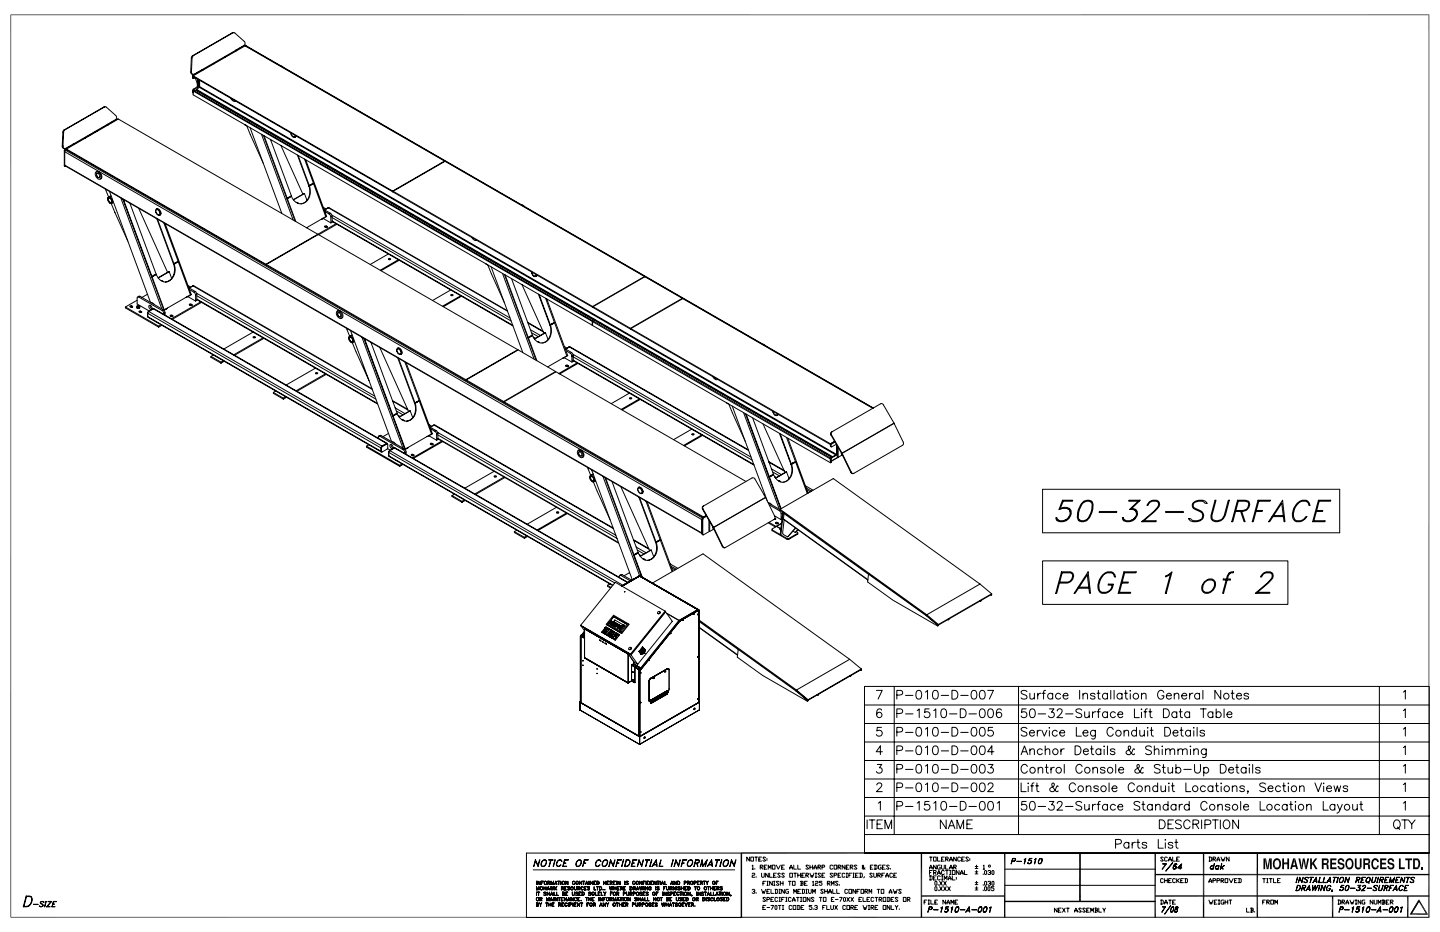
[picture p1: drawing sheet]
<svg xmlns="http://www.w3.org/2000/svg" width="432mm" height="279mm" viewBox="0 0 432 279" stroke-linecap="round" stroke-linejoin="round" font-family="sans-serif">
<g fill="none" stroke="#000" stroke-width=".3">
<path d="M3.2 4.5h425.4M3.2 4.4v270.7M57.4 17.3l-.2 4.3M57.6 17.3h-.2M57.6 17.3l-.2 4.2M57.7 16.7l-.3 .6M57.9 16.7l-.3 .6M57.9 16.7h-.2M64.1 19v.1M64.1 19l.1 .1M64.2 19.1l-3.5 1.9M67.5 17.1h.1"/>
<path d="M67.5 17.2l-3.4 1.8M69.6 9.8l-11.9 6.9M69.9 9.8l.5 .1 2.8 2.5 .3 .5-.2 .6-2.6 1.6M69.9 9.8l-12 6.9M69.9 9.8h-.3M70 9.8h-.4M70.7 15.1l-10 5.7M70.7 15.1l.1 .1M70.8 15.1v.1M70.8 15.2l-3.3 1.9M70.8 15.2h.1M70.8 15.1l.2 .1"/>
<path d="M71.9 14.3l.2 .1M73.5 13.6l.4 .1M73.5 13.6l-2.7 1.5M73.5 13.6l.2 .1M73.7 13.7l.2 .1M73.7 13.7l-.1 .1M73.7 13.8l188.1 108.6M73.7 13.8h.1M73.9 13.8h-.2M73.9 13.8l188 108.5M84.2 19.7l.7 .4M428.5 4.4v270.7"/>
<path d="M18.9 39.6l-.2 4.2M19.1 39.5l-.2 4.3M19.1 39.5l-.2 .1M19.2 39l-.3 .6M19.4 39l-.3 .5M19.4 39h-.2M29 39.3v.1M29 39.3l.1 .1M29 39.4l-3.4 1.9M31.1 32.1l-11.9 6.9M31.3 32.1h.6l2.8 2.5a.79 .79 0 0 1 0 1.2l-12.5 7.3M31.3 32.1h-.2"/>
<path d="M31.3 32.1l-11.9 6.9M31.5 32l-.4 .1M32.2 37.3l.1 .1M32.3 37.4l-3.3 1.9M32.3 37.4l.1 .1M32.3 37.4h.1M33.4 36.6l.1 .1M35.4 35.7l-3.1 1.7M57.2 21.6l.3 .6 .5 .1M57.4 21.5l-.2 .1M57.7 23.3l.3 .2M57.7 22.7v.6"/>
<path d="M57.7 27.2l.2 .7M57.7 23.3l.2 .1M57.7 22.7l.2 .1M57.7 27.2l.2 .1M57.9 23.4l.2 .2 .4-.3 .7 1.7M57.9 27.3l.3-.2 119.6 69.1-.2 .2zM57.9 27.3v1.1l119.7 69.1M57.9 22.9l59.9 34.6M57.9 22.7l59.9 34.6M57.9 22.7l15.6-9 59.8 34.6M57.9 22.7v.7M58 26.7l-.3 .5"/>
<path d="M58 26.7l.2 .1M58.1 22.3l.1 .1M58.2 26.8l-.3 .5M58.8 27l190.6 110M58.8 27h.1M58.8 27l-.4 .3M58.9 26.8l.9-.6 190.8 110.2M58.9 26.8l-.1 .2M58.9 26.8l190.8 110.1M59.2 21.7v.2M59.2 23.7v2.4M59.2 21.7l.2 .1"/>
<path d="M59.4 25.9l-1.4 .8M59.4 25.9l.1 .2M59.4 23.8v2.1M59.5 26.1l-1.3 .7M59.6 25.5l.2 .1-.3 .5M59.6 25.5l-.2 .4M59.6 23.9v1.6M59.8 24l.1 2M59.9 26l-.1 .2M59.9 26l190.9 110.2M60.5 21h.1M60.7 20.8l-2.5 1.4a.61 .61 0 0 1-.8-.7"/>
<path d="M60.7 21l-3 1.7M60.7 20.8v.2M60.7 21l.1 .1M60.7 21h.2M60.7 21h.1M69.2 29.5l.2 .3a.91 .91 0 0 0 1.2 .5l-.1 .1M69.8 29.8l.2 .2M73.3 37.3l.5 .3M73.5 37.5h.1M73.6 37.5l.2 .1M74 37.7l4.9 11.2M75 38.3l9.5 25.7"/>
<path d="M87.2 39.8a1.25 1.25 0 0 0 1.2 1.3l.2-.4M87.3 39.9l.6 1 .4 .1 .2-.4M18.7 43.8l.1 .5 .7 .3M18.9 43.8h-.2M19.3 49.7l.2 .2M19.3 45.2v4.5M19.3 45.2l.2 .1M19.3 49.7l.2 .1M19.4 49.5l191.1 110.5v-.2M19.4 45.5v4M19.4 49.5l191.1 110.3M19.4 45.5l191.1 110.3"/>
<path d="M19.5 49.8h.3M19.5 49.7v.1M19.5 44.8l-.2 .4M19.5 44.8l.2 .1M19.6 44.5l.1 .2M19.6 45l-.2 .5M19.6 45l191.1 110.3M19.7 44.9l-.2 .3M19.9 44.7l15.6-9 59.8 34.7M19.9 44.9l59.8 34.5M19.9 44.9l-.3 .1M19.9 44.8l-.2 .1"/>
<path d="M19.9 44.7v.2M19.9 44.7l59.8 34.5M20.6 43.9v.2M20.7 43.9l.1 .1M22 43.2l.1 .1M22 43.2h.1M22.2 43.1l-2.7 1.5-.4-.3-.2-.5M22.2 43.1h.1M22.2 43.1v.2M22.2 43.2l-2.7 1.6M22.2 43.2l.1 .1M22.2 43.2l.2 .1"/>
<path d="M22.2 43.2v.1M25.6 41.3h.1M25.7 41.4l-3.5 1.8M28.7 51.7a1.34 1.34 0 0 1 1.3 .6 1.34 1.34 0 0 1 .1 1.4 1.48 1.48 0 0 1-1.4-2zM28.8 51.6a1.26 1.26 0 0 1 1.5 .5 1.26 1.26 0 0 1-.2 1.6M29 52.1a.76 .76 0 0 1 .8 .3 .76 .76 0 0 1-.1 .9l-.6-.4zM29.4 52l-.4 .1 .2 .8 .4 .4 .4-.4M31.6 56.7l1 2.4M32.3 59.7l.1-.4a1.07 1.07 0 0 1 1.1 .4 1.07 1.07 0 0 1-.1 1.3l-.4-.1M32.4 59.3a1.11 1.11 0 0 1 1.1 .5 1.11 1.11 0 0 1 0 1.2l-.8-.3a1.2 1.2 0 0 1-.3-1.4zM32.5 59.5a.73 .73 0 0 1 .8 .4 .73 .73 0 0 1-.1 .9l-.7-.7zM32.8 59l.4-.2z"/>
<path d="M32.8 57.4l12.3 33.3M33 59.5l-.3-.1a.69 .69 0 0 0-.1 .9 .69 .69 0 0 0 .9 .2v-.1M33.3 58.7l-.8 .4M36.2 59.4l12.3 33.2M36.8 59.7l8.6 23.1h.2M37 59.8l8.6 23M78.4 40.2l9.5 25.8M79 40.6l7 18.8h.1M79.2 40.7l6.9 18.7M81.1 41.8l6.3 16.9-1.3 .7M84.2 43.6l6.6 14.6M86 59.6l2.5 6.7"/>
<path d="M86.2 59.6h-.2M86.2 59.6l2.5 6.8M86.7 59.1v.1M87 58.9l.1 .1M87.4 58.9l-1.4 .7M87.4 58.9l-1.2 .7M88.6 41l-.1 .1M88.6 41h.1M88.7 41l-.3 .1M88.7 40.7l-.3 .4M89.2 46.5l3.4 9.1h.1M89.4 46.6l3.3 9"/>
<path d="M91.3 58l-3.4 1.9M91.3 58l.8 2.1M91.3 58l-3.3 1.9M91.3 47.7l2.7 7.2-1.3 .7M91.7 47.9l6.3 17-1.1 .6M92.6 55.8a3.9 3.9 0 0 1-2.4 5.3M92.6 55.8h.2M92.8 55.6v.1M92.8 55.8a3.8 3.8 0 0 1-2.7 5.3 3.2 3.2 0 0 1-2.7-2.2M93.2 55.4v.1M94 55.1l-1.4 .7M94 55.1l3.7 9.8-5.8 3.4"/>
<path d="M94 55.1l-1.2 .7M117.8 57.3v.2M117.9 57.3v.3l59.8 34.5M117.9 57.3l59.8 34.6M117.9 57.4l-.1 .1M133.3 48.3l-15.5 9M133.3 48.3v.1M133.5 48.3l-15.6 9M33.4 61l5 11.3M33.5 60.5l-.1 .1M34.1 60.7l-.6 .3M38.9 60.9l7.9 21.2-1.2 .7"/>
<path d="M41.6 62.4l8.6 19.2M46.8 62.8a1.16 1.16 0 0 1 1.1 1.7 1.15 1.15 0 0 1-1.1-1.7zM46.9 62.9a.9 .9 0 0 1 .9 .5 .9 .9 0 0 1-.2 1l-.8-.8zM47 65.6l5 13.4h.2M47.1 62.6l-.1 .1M47.2 62.5l-.3 .2a1.06 1.06 0 0 1 1.2 .5 1.06 1.06 0 0 1-.2 1.3M47.2 65.7l5 13.3M48.1 64.4h-.1M48.2 64.3l-.3 .2M49.1 66.8l4.3 11.5-1.2 .7M49.5 67l7.9 21.3-1.1 .6M52 79.2a3.9 3.9 0 0 1-2.4 5.3"/>
<path d="M52 79.2h.2M52.2 79v.1M52.2 79.2a3.8 3.8 0 0 1-2.6 5.4 3.1 3.1 0 0 1-2.7-2.3M52.6 78.8v.1M53.5 78.5l3.6 9.9-7.8 4.5M53.5 78.5l-1.5 .7M53.5 78.5l-1.3 .7M79.7 79.2v.2M79.9 79.3v.2l59.8 34.5v-.2M79.9 79.3l59.8 34.5M79.9 79.3l15.5-9 59.9 34.5M79.9 79.4h-.2"/>
<path d="M88.8 60.7h.5l.2 .3M88.9 60.7l.4 .3M96.5 65.6v.1M96.5 65.7h-.2M96.9 65.4v.1M96.9 65.5l-.4 .2M96.9 65.5l2.3 1.3M96.9 62.2l.8 .4M97.2 62.9l1.9 1M97.4 63.4l1.3 .8M97.5 68l.4 .1M97.9 67.8h-.5l-.1 .2 .6 .2 .3-.1-.1-.2"/>
<path d="M97.9 67.8l.2 .1M97.9 67.8v.3M98.1 67.9v.3l-.2-.1M98.3 62.3h.1M98.3 62.3l-1 .6M98.5 62.3l53.6 30.8M98.5 62.3l53.7 31M98.5 62.3l-1.2 .6M98.5 62.3h-.2M98.7 64.2l.5 .8M99.1 63.9l.5 .9M99.1 63.9l-.4 .3"/>
<path d="M99.2 65v1.8M99.5 64.5l53.5 30.8M99.6 66.3l54.2 31.2M99.6 66.4l54.2 31.3M99.6 64.8v1.8l-.4 .2M99.6 65.2l53.7 31M99.6 64.8l-.4 .2M100.8 67.1l-21.1 12.1M101 67.2l-5.4 3.2M116.5 76.1l-5.5 3.2M116.6 77.5h.5v.2l-.5 .1zM116.6 77.8h.5"/>
<path d="M119.4 77.9l-5.4 3.1M119.7 78l-5.5 3.2M130.2 68.2l-.5 .2M130.3 68.2l-.5 .3M141.5 71.2l.2 .3a.94 .94 0 0 0 1.2 .5h-.1M145.6 79l.4 .3M145.8 79.2l.3 .1M146.3 79.4l4.9 11.3M156.4 61.4l.8 .5M37.6 92v.3l10 5.8M37.6 92l10 5.8M39.1 91.9l.4 .1"/>
<path d="M39.5 91.7l-.6 .1a.53 .53 0 0 0 .9 .1l-.1-.1M39.5 91.7v.3M39.5 91.7l.2 .1M39.5 92l.2 .1M39.7 91.8v.3M41 91.8l.8-.1 .1 .2M41 91.8l.1 .6M41 91.8l.1 .3M41.1 90l-3.5 2M41.1 92.4l.5 .1M41.1 92.1v.3M41.1 92.1h.5"/>
<path d="M41.6 92.1v.4M41.6 89.1l-.5 .1v1.9l3.6 2.1M41.6 89.1l7 4M41.8 93.5l.4 .1M41.9 91.9v.4l-.3 .2M41.9 91.9l-.3 .2M42 88.8l-.7 .2M42 88.8l7 4.1M42 88.8l-.4 .3M42.2 93.3l-.5 .1 .5 .3 .3-.1-.1-.2M42.2 93.6l.2 .1M42.2 93.3l.2 .1"/>
<path d="M42.2 93.3v.3M42.4 93.4v.3M44.2 88.2l-1.6 1M44.2 93.8l.1 .1M44.2 93.8v1M44.2 94.8l.1 .1M44.3 93.9v1.1l-.1-.2M44.3 94.9l70 40.6M44.3 94.9l69.9 40.4M44.3 93.9l69.9 40.4M44.5 93.4l-.3 .4M44.5 93.4h.1"/>
<path d="M44.6 93.4l-.3 .5M44.6 93.4l69.9 40.3M44.7 91.6a.73 .73 0 0 1 .8 .3 .73 .73 0 0 1-.1 .9 .89 .89 0 0 1-.7-1.2zM45 91.5l.1 .6 .5 .5M45.3 90.7l.6 .2 .4 .4M45.4 83l1.5-.7-1.3 .7M45.4 83h.2M45.4 83l3.9 9.9M45.6 83l3.7 9.9M45.9 92.6h.1M45.9 92.6l-1.4 .8M46 92.6l70.1 40.3"/>
<path d="M46 92.6l-1.4 .8M46 92.6l69.9 40.3M46 92.6h-.1M46.1 82.5v.1M46.5 82.3v.1M47.6 97.8v.3M48.3 84.1h.3l.4 .3M48.3 97.4l-.7 .4M48.4 84.1l.4 .3M48.5 97.5l-.9 .6M48.6 93.1l.5 .9M49 92.9l.5 .8"/>
<path d="M49 92.9l-.4 .2M49.1 94v.2M49.5 93.7l-.4 .3M49.5 93.7v.7M49.8 92.6v.1M49.8 92.7l-.6 .3M50.2 92.4l-.4 .3M50.7 81.4l-3.3 2M50.7 81.4l.8 2.1M50.7 81.4l-3.3 1.9M51.1 94.8h.4M51.5 94.5h-.4v.2"/>
<path d="M51.5 94.8l.3 .1M51.5 94.5l.3 .1M51.5 94.5v.3M51.8 94.6l-.1 .3-.6-.2M51.8 94.6v.3M55.8 89.2h.1M55.9 89v.2M56.3 88.8v.1M56.3 88.9l-.4 .3M56.3 88.9l2.4 1.4M56.4 85.6l.8 .5M56.8 86.8l1.3 .8"/>
<path d="M56.9 91.5h.4M57.3 91.2l-.6 .1 .6 .3 .3-.1-.1-.2M57.3 91.2v.3M57.3 91.2l.2 .1M57.5 91.3v.3l-.2-.1M57.8 85.7l-1.2 .6 1.9 1.1M57.8 85.7h.1M57.9 85.7h.2l53.4 30.8M57.9 85.7l53.7 31M57.9 85.7l-1.1 .7M57.9 85.7h-.1M58.1 87.6l.6 .9"/>
<path d="M58.5 87.4l.5 .8M58.5 87.4l-.4 .2M58.7 88.5v1.8M58.9 87.9l53.5 30.8M59 88.2v1.8l-.3 .3M59 88.2l-.3 .3M59 89.7l54.2 31.2M59 89.8l54.3 31.3M59 88.7l53.7 31M60.2 90.5l-8.8 5.1M60.5 90.6l-8.8 5.1M75.9 99.6l-8.8 5"/>
<path d="M101 93.4a1.27 1.27 0 0 1 1.4 .6 1.27 1.27 0 0 1-.2 1.5 1.58 1.58 0 0 1-1.2-2.1zM101.1 93.3a1.26 1.26 0 0 1 1.5 .6 1.26 1.26 0 0 1-.3 1.5M101.3 93.8a.74 .74 0 0 1 .8 .4 .74 .74 0 0 1-.1 .9l-.7-.7zM101.7 93.8l-.1-.1a.69 .69 0 0 0-.3 .9 .69 .69 0 0 0 .8 .3l.2-.2M103.9 98.4l1 2.4M105.1 99.1l12.3 33.3M135.1 86.9l-5.4 3.2M135.2 88.4h.6a.33 .33 0 0 1-.3 .3 .33 .33 0 0 1-.3-.3zM135.3 88.6h.5M138.2 88.7l-5.5 3.1M138.4 88.8l-5.5 3.1M147.3 80l9.5 25.7"/>
<path d="M150.7 82l9.5 25.7M151.3 82.3l7.1 18.9M151.5 82.4l6.9 18.8M153.4 83.5l6.2 16.9-1.2 .8M156.5 85.3l6.6 14.6M158.2 96.6l4.6 2.7M158.3 96.8l4.6 2.7M159.1 98.8l2.9 1.8M159.4 81.5l.2 .8 .5 .5 .5 .1 .2-.5M159.4 99.8l2 1.1M159.5 81.6l.2 .6 .4 .5h.5l.1-.4M160.9 82.8h-.1"/>
<path d="M160.9 82.7l-.3 .2M161 82.5l-.3 .4M161.5 88.2l3.3 9.1h.2M161.7 88.3l3.3 9M163.6 99.8l-3.4 1.8M163.6 99.8l.7 2M163.6 99.8l-3.3 1.9M163.6 89.4l2.6 7.2-1.2 .7M164 89.6l6.2 17-1 .6M164.9 97.5a3.9 3.9 0 0 1-2.4 5.3M165.1 97.5a3.7 3.7 0 0 1-2.7 5.3 3.1 3.1 0 0 1-2.7-2.2M165.1 97.3v.1"/>
<path d="M165.1 97.5h-.2M165.4 97.1l.1 .1M166.3 96.8l-1.2 .7M166.3 96.8l-1.4 .7M166.3 96.8l3.7 9.9-5.8 3.3M177.6 96.4v1.1M177.7 96.4v1.2l71.3 41.1M177.7 97.4l-.1 .1M177.7 91.9v.2M177.7 96.4l71.3 41.2M177.7 96.4l.2-.1 71.2 41M177.8 91.9v.3l11.2 6.5"/>
<path d="M177.8 96.2v.2M177.8 91.9l11.2 6.5M177.8 92l-.1 .1M189 98.4v.3M189.2 98.5v.2l59.8 34.6M189.2 98.6l-.2 .1M189.2 98.5l59.8 34.5M193.3 83l-15.6 8.9M193.4 83l-15.6 8.9M204.6 89.6l-15.6 8.8M204.7 89.5l-15.5 9M63.3 106.8v.3l3 1.8"/>
<path d="M63.3 106.8l3 1.8M64 106.4l-.7 .4M66.3 108.6v.3M67 108.2l-.7 .4M67.2 108.3l-.9 .6M75.9 101l.3-.1 .4 .2-.5 .2zM76 101.2h.5M78.9 101.3l-8.8 5.1M79.1 101.4l-8.7 5.1M82 117.6v.3l3 1.8M82 117.6l3 1.8M82.7 117.2l-.7 .4"/>
<path d="M85 119.4v.3M85.7 119l-.7 .4M85.9 119.1l-.9 .6M94.6 110.4l-8.8 5M94.7 111.7l.6 .2-.6 .1zM94.7 112h.5M97.6 112.1l-8.8 5.1M97.8 112.2l-8.8 5.1M104.5 101.3l.1-.3a1.07 1.07 0 0 1 1.2 .5 1.07 1.07 0 0 1-.1 1.2l-.4-.1M104.5 101.3v.1M104.7 101a1.03 1.03 0 0 1 1.1 .5 1.03 1.03 0 0 1-.2 1.2 1.3 1.3 0 0 1-.9-1.7zM104.8 101.2a.78 .78 0 0 1 .8 .4 .78 .78 0 0 1-.1 .9l-.6-.5z"/>
<path d="M105.1 100.7l.4-.1zM105.2 102.6h.1M105.3 101.2l-.2-.1a.66 .66 0 0 0-.2 .9 .66 .66 0 0 0 .8 .3l.1-.2M105.6 100.4l-.8 .5M105.6 102.7l5 11.4M105.8 102.2l-.1 .1M106.3 102.4l-.5 .3M108.5 101.1l12.3 33.2M109.1 101.4l8.6 23.2h.1M109.3 101.5l8.5 23.1M111.2 102.6l7.9 21.2-1.3 .8M113.9 104.2l8.6 19.2"/>
<path d="M119.1 104.5a1.04 1.04 0 0 1 1.1 .6 1.04 1.04 0 0 1-.2 1.2l-.6-.3a1.22 1.22 0 0 1-.3-1.5zM119.2 104.6a.88 .88 0 0 1 .9 .5 .88 .88 0 0 1-.2 1.1 1.12 1.12 0 0 1-.7-1.6zM119.2 104.5a1.14 1.14 0 0 1 1.4 1.4l-.4 .3 .3-.2M119.3 107.3l5 13.5h.1M119.4 104.3l-.1 .1M119.5 104.3l-.4 .2M119.5 107.4l4.9 13.4M120.4 106.1l-.1 .1M121.4 108.5l4.3 11.5-1.3 .8M121.8 108.7l7.9 21.3-1.1 .7M139.8 114h-.1M139.8 113.9v.2l11.2 6.5"/>
<path d="M139.8 113.9l11.2 6.5M155.3 104.8l-15.6 9M155.3 104.8v.2M158.3 101.3l2.5 6.7M158.5 101.3l2.5 6.8M158.5 101.3h-.2M158.9 100.8l.1 .1M159.3 100.6l.1 .1M159.7 100.6l-1.4 .7M159.7 100.6l-1.2 .7M159.9 101.1l.6 .3M160 101.3l.4 .2"/>
<path d="M161.1 102.4h.3l.4 .3M161.2 102.4l.4 .3M166.6 111.4l-11.2-6.5-15.6 9M166.6 111.4v.1M166.6 111.4l-15.6 9M168.8 107.4h.1M168.8 107.4l-.2 .1M169.1 107.1l.1 .1M169.2 107.2l-.4 .2M169.2 107.2l2.3 1.3M169.2 103.9l.8 .5M169.5 104.6l1.9 1.1"/>
<path d="M169.7 105.1l1.3 .8M169.7 109.7l.4 .1M170.1 109.5h-.4v.2M170.1 109.5v.3M170.1 109.5l.3 .1M170.1 109.8l.2 .1M170.4 109.6v.2l-.2 .1-.5-.2M170.4 109.6v.3M170.6 104l-1 .6M170.6 104l.1 .1M170.8 104l53.6 30.9M170.8 104l53.7 31"/>
<path d="M170.8 104l-1.2 .7M170.8 104h-.2M171 105.9l.5 .8M171.4 105.7l.5 .8M171.4 105.7l-.4 .2M171.5 106.7v1.8M171.8 106.2l53.4 30.9M171.9 108l54.1 31.3M171.9 108.1l54.2 31.3M171.9 106.5v1.8l-.4 .2M171.9 106.5l-.4 .2M171.9 107l53.7 31"/>
<path d="M173.1 108.8l-5.5 3.2M173.3 108.9l-5.5 3.2M188.7 117.9l-5.4 3.1M188.8 119.3l.6 .1-.4 .2zM188.8 119.5h.5M191.7 119.6l-5.4 3.1M192 119.7l-5.5 3.2M213.8 112.9l.1 .3a.95 .95 0 0 0 1.3 .5l-.1 .1M214.3 113.2l.3 .2M228.7 103.1l.8 .5M109.9 133.8v.2l10 5.8M109.9 133.8l10 5.7"/>
<path d="M110.6 133.3l-.7 .5M113.9 130.8h-.4l-.1 .6M113.9 130.8l7 4M114.2 135.3l.2 .2v-.2M114.3 130.6l-.7 .1M114.3 134.2l-.1 1.1M114.3 130.6l7 4M114.3 130.6l-.4 .2M114.3 134.2l.1 .1M114.4 134.3v1M114.5 133.8l-.2 .4M114.5 133.7l-.3 .6"/>
<path d="M114.5 133.8l.2 .1M114.7 133.9l-.3 .4M115.9 132.9l.3 .2-.3-.1M115.9 132.9l-1.4 .8M115.9 133l-1.4 .8M115.9 133l.1 .1M116 133.1l.3 .1-.1 1.3-1.5 1-.3-.2M116 133.1l-1.3 .8M116.2 134.5l.8 .5M116.5 129.9l-1.6 1M116.5 136.5l.1 .2M116.5 135.5l.1 .1"/>
<path d="M116.5 135.5v1M116.5 136.5l.1 .1M116.6 136.7l67.1 38.8M116.6 136.7l67.2 38.8M116.6 135.6v1.1M116.6 135.6l67.7 39.2M116.8 135.1l-.3 .4M116.8 135.1h.1M116.9 135.1l-.3 .5M116.9 135.1l69.9 40.4M117 133.3a.77 .77 0 0 1 .7 .4 .77 .77 0 0 1 .1 .8 .83 .83 0 0 1-.8-1.2zM117.3 133.2l.1 .7 .5 .4"/>
<path d="M117.6 132.4l1 .6M117.7 120.1l4.5 2.6M117.7 124.7l3.7 9.9h.1M117.7 124.7h.2M117.8 120.3l4.5 2.6M117.9 124.7l3.6 9.9M118.2 134.3l-1.4 .8M118.2 134.3h.1M118.3 134.3l70 40.3M118.3 134.3l-1.4 .8M118.3 134.3l69.9 40.4M118.3 134.3h-.1"/>
<path d="M118.4 124.2v.2M118.5 122.3l3 1.7M118.7 124l.1 .1M118.8 123.2l2 1.2M119.1 124l-1.2 .7M119.1 124l-1.4 .7M119.3 124.5l.7 .3M119.5 124.7l.3 .2M119.9 139.5v.3M120.5 125.9l.3-.1 .4 .4M120.6 139.1l-.7 .4M120.6 125.8l.5 .3"/>
<path d="M120.8 139.2l-.9 .6M120.9 134.8l.5 .9M121.3 134.6l.5 .9M121.3 134.6l-.4 .2M121.4 135.7v.3M121.8 135.5l-.4 .2M121.8 135.5v.7M122.1 134.3v.1M122.1 134.4l-.6 .4M122.5 134.1l-.4 .3M123 123.2l.8 2M123 123.2l-3.3 1.8"/>
<path d="M123 123.2l-3.3 1.9M123.4 136.5h.4M123.8 136.2h-.3l-.2 .2 .5 .3 .3-.2v-.1M123.8 136.2l.3 .2M123.8 136.2v.3M123.8 136.5l.2 .1M124.1 136.4v.2M124.3 120.9a3.9 3.9 0 0 1-2.4 5.4M124.3 120.9h.2M124.5 120.7v.1M124.5 120.9a3.8 3.8 0 0 1-2.7 5.4 3.2 3.2 0 0 1-2.7-2.3M124.9 120.5v.1"/>
<path d="M125.7 120.2l-1.4 .7M125.7 120.2l3.7 9.9-7.9 4.5M125.7 120.2l-1.2 .7M128 130.9h.2M128.2 130.8v.1M128.6 130.6v.1M128.6 130.7l-.4 .2M128.6 130.6l2.3 1.4M128.7 127.3l.8 .5M128.9 128l1.9 1.1M129.1 128.5l1.3 .8M129.2 133.2h.4"/>
<path d="M129.6 132.9l-.6 .1a.52 .52 0 0 0 .9 .2l-.1-.1M129.6 132.9v.3M129.6 133.2l.2 .1M129.6 132.9l.2 .2M129.8 133.1v.2M130 127.4l.1 .1M130 127.4l-1 .7M130.2 127.4l53.6 30.9M130.2 127.4l53.7 31.1M130.2 127.4l-1.1 .7M130.2 127.4h-.2M130.4 129.3l.5 .9"/>
<path d="M130.8 129.1l.5 .9M130.8 129.1l-.4 .2M130.9 130.2v1.8M131.2 129.6l53.5 30.9M131.3 130l-.4 .2M131.3 131.6l54.2 31.3M131.3 130v1.8l-.4 .2M131.3 130.4l53.7 31M131.3 131.4l54.2 31.3M132.5 132.2l-8.8 5.1M132.7 132.4l-8.7 5M151 120.4v.2"/>
<path d="M151.2 120.5l15.5-9 57 32.8M151.2 120.5v.2l59.7 34.4M151.2 120.5l-.2 .1M151.2 120.5l59.8 34.5M173.3 135.1a1.27 1.27 0 0 1 1.3 .6 1.27 1.27 0 0 1-.1 1.5 1.58 1.58 0 0 1-1.2-2.1zM173.4 135a1.05 1.05 0 0 1 1.6 .9 .85 .85 0 0 1-.4 1.3M173.6 135.5a.78 .78 0 0 1 .8 .4 .78 .78 0 0 1-.1 .9l-.7-.5zM174 135.5l-.1-.1a.69 .69 0 0 0-.3 .9 .69 .69 0 0 0 .8 .4l.1-.3M207.4 128.7l-5.4 3.1M207.5 130.1l.3-.1 .3 .2-.3 .2zM207.5 130.3h.5M210.4 130.4l-5.4 3.1"/>
<path d="M210.7 130.5l-5.5 3.2M217.9 120.8l.4 .2M218.1 120.9l.3 .2M218.5 121.1l5 11.3M219.6 121.7l10.5 28.5M223 123.7l10.7 29M223.5 124l7 18.9h.2M223.8 124.1l6.9 18.8M225.7 125.3l6.2 16.9-1.2 .7M228.8 127.1l6.6 14.6M230.5 138.4l4.6 2.6M230.6 138.6l4.6 2.6"/>
<path d="M231.7 123.3l.2 .7 .5 .5 .5 .1 .3-.5M231.8 123.3l.6 1.1h.5l.1-.3M233.2 124.4h.1M233.2 124.5h-.2M233.3 124.2l-.4 .4 .3-.2M233.7 129.9l3.6 9.2M234 130l3.3 9.1M235.9 131.1l2.6 7.2-1.2 .8M236.2 131.4l6.1 16.4M237.2 139.2a3.9 3.9 0 0 1-2.4 5.4M237.2 139.2h.1M237.3 139.2a3.8 3.8 0 0 1-2.6 5.4 3.1 3.1 0 0 1-2.7-2.3"/>
<path d="M237.3 139l.1 .1M237.7 138.8v.1M238.6 138.5l-1.4 .7M238.6 138.5l-1.3 .7M238.6 138.5l3.5 9.5M249 133.7l.3 .3M249 133v.7M249 137.6v1.1M249 137.6l.2 .1M249 138.2l.2 .1M249 133.7l.2 .1M249.2 130.4l3.2 5.5 2.7 5.7"/>
<path d="M249.2 133.2v.6M249.3 137.1l-.3 .5M249.3 138.2v.4l-.3 .1M249.3 137.1l.1 .1M249.3 130.4h-.1M249.3 130.4l3.2 5.4M249.4 137.2l-.2 .5M249.5 129.5l-.4 .4 .1 .5M249.5 129.5l-.3 .3 .1 .6M250.3 132.3l-1.3 .7M250.3 132.4l-1.3 .7 .2 .1M250.4 132.5l-1.2 .7"/>
<path d="M250.6 136.4l.2 .1M250.6 136.4l-1.3 .7M250.8 133.2l-1.5 .8-.1-.2M250.8 136.5l-1.4 .7M250.9 135.9l-.3 .5M250.9 135.9l.2 .1-.3 .5M250.9 133.3v2.6M251.1 133.7v3.2l.2 .2M251.3 137.1l-2.1 1.2v-.6M251.3 137.1l-2 1.2M251.3 134.2v2.9M252.3 135.8l.1 .3"/>
<path d="M252.4 136v.5M252.4 136.5l-1.1 .6M252.4 136.4v.1M252.4 136.1v.4M252.5 135.8v.1M252.5 135.9l2.8 5.6M252.6 136.4l-.2 .1M268.1 126.9l-3.2-5.5-.6-.4-14.8 8.5M268.1 126.9l-15.6 8.9M268.1 126.9h.1M268.1 126.9l2.7 5.6v.8l-14.7 8.6h-.4l-.4-.4M268.1 126.9l-15.6 9"/>
<path d="M135.6 148.6v.3l2.9 1.7M135.6 148.6l2.9 1.7M136.3 148.2l-.7 .4M138.5 150.3v.3M139.3 149.9l-.8 .4M139.5 150l-1 .6M148.2 141.3l-8.8 5M148.3 143h.5M151.2 143l-8.8 5.1M151.4 143.2l-8.8 5M154.2 159.4v.2l3 1.8M154.2 159.4l3 1.7"/>
<path d="M155 158.9l-.8 .5M166.9 152.1l-8.8 5M166.9 153.5a.32 .32 0 0 1 .4-.1 .32 .32 0 0 1 .2 .4h-.4zM167 153.8h.5M169.9 153.8l-8.8 5.1M170.1 153.9l-8.8 5.1M176.1 140.1l1 2.4M176.8 143.1l.1-.4a1.07 1.07 0 0 1 1.2 .5 1.07 1.07 0 0 1-.2 1.3l-.4-.1M176.8 143.1h.1M177 142.7a1.15 1.15 0 0 1 1.1 1.7 1.14 1.14 0 0 1-1.1-1.7zM177.1 142.9a.78 .78 0 0 1 .8 .4 .78 .78 0 0 1-.1 .9l-.7-.5zM177.4 142.4l.3-.1z"/>
<path d="M177.4 140.8l12.2 33M177.5 142.9a.51 .51 0 0 0-.5 .4 .51 .51 0 0 0 .4 .6l.4 .2 .3-.3M177.9 142.1l-.9 .5M177.9 144.5l5 11.3M178.1 143.9l-.1 .1M178.6 144.1l-.5 .3M180.8 142.8l11.1 29.9M181.4 143.1l8.7 23.2M181.6 143.3l8.5 23M183.5 144.4l7.8 21.2-1.2 .7M186.2 145.9l8.6 19.2M191.4 146.2a1.19 1.19 0 0 1 1.1 1.7 1.12 1.12 0 0 1-1.1-.5 1.12 1.12 0 0 1 0-1.2z"/>
<path d="M191.4 146.4a.86 .86 0 0 1 1 .4 .86 .86 0 0 1-.2 1.1l-.7-.6-.2-.6zM191.4 146.2a1.14 1.14 0 0 1 1.4 1.4l-.4 .3M191.6 149l5 13.5h.1M191.6 146v.1M191.7 146l-.3 .2M191.8 149.1l4.9 13.4M192.7 147.8l-.1 .1M192.7 147.8l-.3 .2M193.7 150.2l4.3 11.6-1.3 .7M194.1 150.5l7.7 20.8M210.5 155.8v4M210.5 155.6v.2"/>
<path d="M210.5 155.6l.2 .1M210.5 155.6v4.5M210.7 152.7l3.1 5.5M210.7 155.7v4.5M210.8 155.2l-.3 .4M210.8 152.6l-.1 .1M210.8 155.2l.2 .1M210.8 152.6l3.2 5.5M210.9 151.7l-.3 .4 .1 .6M210.9 151.7l-.2 .3 .1 .6M211 155.3l-.3 .4M211 155v.1"/>
<path d="M211.8 154.5l-.8 .5M211.8 154.6l-1 .6M211.9 154.8l-.9 .5M212.6 156v3.2l.2 .1v-2.9M213.8 158.2l.1 .1M213.8 158.1l.1 .2M213.8 158.2l2.8 5.6M213.8 158.2h.1M213.9 158.7l-3 1.7-.2-.2M213.9 158.7h.1M213.9 158.3v.4M214 158.1l2.7 5.7"/>
<path d="M214.1 158.6l-.2 .1M229.4 148.2l-.3 .2M229.6 149.1l-3.2-5.5-.7-.4-14.8 8.5M229.6 149.1l-15.6 9M229.6 149.1h.1M229.6 149.1l2.7 5.7 .1 .6-.3 .3M230.4 156.7l2.1 1.3M230.4 150.7v.1M230.6 143l3.5 9.6M230.6 143h.1M230.6 156.6l2.1 1.2M230.7 151.3l3 1.8"/>
<path d="M230.7 143l3.5 9.5M231.2 142.6h.1M231.4 140.6l2.9 1.7M231.4 151.3l-.4-.4-.6-.1 3.5 2M231.5 158.9l4.5 2.5M231.6 142.3v.1M231.7 141.5l2 1.1M232 142.3l-1.3 .7M232 142.3l-1.4 .7M232.1 155.7l-14.5 8.4h-.5l-.4-.3M232.2 155.7h.3M232.2 142.8l.6 .4"/>
<path d="M232.3 154.6l1.9 1.2M232.3 143l.4 .2M232.4 155.4l.2 .3h-.5M232.6 156.9h.5M232.7 157.8v.1M232.9 157.8l1 .6M232.9 157.8h.1M233.1 156.6h-.5v.3M233.3 156.8l.1 .2-.3 .1-.5-.2M233.3 156.8l-.2-.2v.3M233.3 156.8v.2l-.2-.1M233.4 144.2l.3-.1 .4 .4"/>
<path d="M233.5 144.1l.4 .3M233.7 153.1l.5 .9M233.9 158.4l.2 .3M233.9 158.6h.1M233.9 158.4v.2M233.9 152.7l16-9.2 44 31.6M233.9 152.7v.2l44 31.6M233.9 152.7l44 31.6M234 153l-.3 .1M234.1 158.6h-.2M234.2 158.3l-.3 .1M234.2 154v1.8"/>
<path d="M234.3 157l-2.8 1.6v.5l4.5 2.6M234.3 156.9l-1.6 .9M234.5 153.3l.1 .5M234.5 155.6l-.3 .2M234.6 153.8l-.4 .2M234.6 153.8v.7M234.7 154l-.7 6.3 .1 .1 .8-6.3M234.7 154l.2 .1M234.9 153.6l-.2 .4M234.9 155.6l25.3 18.3M234.9 155.6l25.3 18.2M235.1 153.7l-.2 .4"/>
<path d="M235.1 154l25.3 18.2M235.1 154l-.2 1.6M235.1 156l-.4 3.8 .2 .4 1.3 .8 2.4-2.7M235.2 153.8l-.1 .2M235.9 141.5l-3.3 1.9M235.9 141.5l-3.4 1.8M235.9 141.5l.7 2M237.8 159.2l.7 .4M238.5 158.3l-2.3 2.7M238.8 159.4l.4 .2v.5l-2.7 1.6M239.2 159.9l-2.7 1.5M239.2 158.8l-.7 .8"/>
<path d="M239.3 158.8l-.8 .8M241.5 145.6l2.3 1.4M241.8 146.3l1.6 .9M242 146.9l1 .5M255.1 141.6l.5 .4 .4-.1M255.3 141.5l-.2 .1M312.6 146.7h89.1v13h-89.1zM316.8 155.5l.8 .6M320.1 152.4l.7 .6a2.61 2.61 0 0 1-1.7 3.1M321 153.6l-.4-.9a3.7 3.7 0 0 0-3 0l1-2.7h3.1l-.1 .3h-2.8l-.9 2.1a2.31 2.31 0 0 1 3.3 .6 2.76 2.76 0 0 1-1.3 3 2.76 2.76 0 0 1-3.2-.2l-.1-.6h.3l.1 .6a2.7 2.7 0 0 0 3.7-.9M323.5 155.8l.8 .3 1.6-.3M324.9 150.6l1-.3 1.4 .3"/>
<path d="M325 150.3l1-.3 1.4 .3a5.4 5.4 0 0 1-1.5 5.8l-1 .3-1.5-.3a5.3 5.3 0 0 1 1.6-5.8zM325.3 150.3a5.6 5.6 0 0 0-1.6 5.8M327.1 150.3a5.3 5.3 0 0 1-1.6 5.8M329.7 153.3h5.2l-.1 .3h-5.2zM336.8 155.5l.7 .6M339.1 152.4l1.5 .3a2.29 2.29 0 0 1 .2 2.5 2.29 2.29 0 0 1-2.1 1.2h-.9l-.9-.3-.4-.9h.3l.2 .6a2.7 2.7 0 0 0 3.6-.9M340 152.7l.7 .6a2.25 2.25 0 0 1-1.7 2.8M341.5 150.3h-3l.1-.3h3.3l-2.9 2.7M341.6 150l-2.9 2.7h1l.8 .3 .4 .9M342.8 156.1h3.9l-.1 .3h-4.3l3.6-3.1 1.4-1.5 .1-.6-.1-.6-.5-.3h-1.3l-.7 .3-.5 .9h-.3a2.16 2.16 0 0 1 3.6-.9l.1 .6-.6 1.2-4.4 4M349.6 153.3h5.2v.3h-5.3zM357.7 150.9a3.4 3.4 0 0 1 3.8-.6l.4 .6h-.6l-.2-.3a2.84 2.84 0 0 0-3.2 .3l-.1 .6 .1 .6a5.8 5.8 0 0 1 2.9 1.8l.2 .7a2.61 2.61 0 0 1-4.1 1.5l-.5-.6h.6l.3 .3a2.84 2.84 0 0 0 3.1-.3l.3-.9-.2-.7-.8-.6-1.3-.6a1.27 1.27 0 0 1-.7-1.8z"/>
<path d="M364.3 150h.3l-1.2 4.6 .1 .9a2.19 2.19 0 0 0 3.6-.9l1.2-4.6h.3l-1.2 4.6a2.43 2.43 0 0 1-1.8 1.7 2.43 2.43 0 0 1-2.4-.8l-.1-.9zM370.6 153h2.1a1.81 1.81 0 0 0 1.6-2.4l-.8-.3h-2.2l-1.6 6.1h-.3l1.7-6.4h2.4l.9 .3a2.04 2.04 0 0 1-1.8 3h-2.1M372 153.3l1 3.1h.4l-1.1-3.1M376.7 153h1.9l-.1 .3h-1.9M377.2 150h3.7l-.1 .3h-3.3l-1.7 6.1h-.3zM381.4 154.9h3.7M381.8 154.6h3.1M384.6 150l.7 6.4h-.3l-.7-5.5-3.6 5.5h-.3zM389 150.9a2.28 2.28 0 0 1 3.6 0l.2 .6h-.3l-.4-.9a2.31 2.31 0 0 0-3.3 .9 3.9 3.9 0 0 0-.5 4.3 2.28 2.28 0 0 0 3.3-.9h.3a2.78 2.78 0 0 1-3.7 1.2 3.9 3.9 0 0 1 .8-5.2zM394.8 153h1.9l-.1 .3h-1.9M395.4 150h3.6l-.1 .3h-3.3l-1.6 5.8h3.4l-.1 .3h-3.7zM157.2 161.1v.3"/>
<path d="M157.9 160.7l-.7 .4M158.2 160.8l-1 .6M182.2 175.5v.3l.9 .5M182.2 175.5l1.1 .6M182.9 175.1l-.7 .4M186.2 172.5h-.4l-.1 .6M186.2 172.5l2.9 1.7M186.6 172.3l-.8 .2M186.6 172.3l2.8 1.6M186.6 172.3l-.4 .2M186.8 175.5h.1M187.3 177.4h.1"/>
<path d="M187.4 177.4l-.1 .1M188.2 174.7l-1.4 .8M188.2 174.6v.1M188.8 171.7l-1.7 .9M189.9 161.8l4.6 2.6M190 166.5l2.4 6.4M190 162l4.6 2.6M190.2 166.5l2.4 6.5M190.2 166.5h-.2M190.6 166l.1 .1M190.8 164l2.9 1.7M191 165.8l.1 .1"/>
<path d="M191.1 164.9l2 1.2M191.3 173h.1M191.4 165.7l-1.4 .8M191.4 165.7l-1.2 .8M191.6 166.2l.6 .4M191.7 172.7h.1M191.7 172.7l-5.3 3M191.7 172.7l-5.2 3M191.7 172.7h.2M191.7 166.4l.4 .2M191.8 172.7l.5 .3M191.8 172.7l-.5 .3"/>
<path d="M191.9 172.7l17.6 10.1M191.9 172.7h.1M192.3 173h.1M192.8 167.6h.5l.2 .3M192.9 167.6l.4 .2M195.3 164.9l.7 2M195.3 164.9l-3.4 1.9M195.3 164.9l-3.3 1.9M195.6 174.8l15.2-8.8 44 31.7M196.6 162.6a3.9 3.9 0 0 1-2.4 5.4M196.6 162.6h.2M196.8 162.6a3.7 3.7 0 0 1-2.7 5.4 3.2 3.2 0 0 1-2.7-2.3"/>
<path d="M196.8 162.5h.1M197.1 162.2l.1 .1M198 161.9l-1.4 .7M198 161.9l3.5 9.5M198 161.9l-1.2 .7M200.9 169l2.4 1.4M201.2 169.7l1.6 .9M201.4 170.3l1 .6M210.5 160.1l.3 .2M210.5 160.1l.2 .1M216.6 163.8l.3 .4h.6M216.7 163.8h-.1"/>
<path d="M236 161.4v.3M236 161.7h.5M236 161.4h.5M236.5 161.4v.3M260.4 172.1l-.2 2.4 7.6 5.4 13.4 7.8M260.4 172.1l17.3 12.5M260.6 172l-.2 .1M293.9 175.1l-16 9.2M293.9 175.1l3.4 2.9M294.2 180l-.2 .3M297.1 178.4h.1M297.2 178.3v.1"/>
<path d="M297.3 178.1h.1M297.3 178l-15.9 9.2-3.5-2.9M297.3 178l-16 9.4M297.4 178.1l-.2 .3M312.6 168.1h73.6v13.1h-73.6zM317.8 174.5h2.4a1.88 1.88 0 0 0 1.3-2.5l-.5-.3h-2.5l-1.6 6.2h-.3l1.7-6.5h2.8l.5 .3a2.05 2.05 0 0 1-1.5 3.1h-2.4M323.1 176.3h3.7M323.5 176h3.1M326.3 171.4l.7 6.5h-.3l-.7-5.6-3.6 5.6h-.3zM330.6 172.3a2.29 2.29 0 0 1 3.7 0l.2 .7h-.3l-.4-1a2.68 2.68 0 0 0-3.9 1.9 3.4 3.4 0 0 0 0 3.3 2.36 2.36 0 0 0 3.6-1.8h-1.2l.1-.3h1.5a2.82 2.82 0 0 1-4.1 2.5 4 4 0 0 1 .8-5.3zM336.5 174.5h1.8v.3h-1.9M337 171.4h3.7l-.1 .3h-3.4l-1.5 5.9h3.3v.3h-3.7z"/>
<path d="M349.6 172.7l1.9-1.3-1.8 6.5h-.3l1.6-5.9-1.5 1zM361.1 174.5a1.99 1.99 0 0 1 3.3 0 2.66 2.66 0 0 1-3.6 3.1 2.24 2.24 0 0 1 .3-3.1zM361.5 174.4a1.81 1.81 0 0 1 2.6 .1 2.27 2.27 0 0 1-.6 2.5 2.27 2.27 0 0 1-2.6 .2 2.34 2.34 0 0 1 .6-2.8zM366.8 173.6h2.2l-.1 .3h-2.1zM368.9 171.7l-.6 1-1.4 5.2h-.3l1.4-5.2 .6-1 1.3-.3-.1 .3-1.3 .3M376.8 177.6h4l-.1 .3h-4.3l3.6-3.1 1.3-1.5 .2-.6-.1-.7-.6-.3h-1.2l-.7 .3-.5 1h-.3a2.16 2.16 0 0 1 3.6-1v1.3l-.5 .6-4.5 4M174.1 190.8v.1M174.1 190.8h.1M174.1 190.5v20M174.1 190.5l.5 .3M174.1 187.5l15 8.6M174.1 187.5l.2 .2"/>
<path d="M174.2 190.7v19.8M174.2 190.7l1.1 .6M174.3 187.7l14.9 8.6M174.3 187.7l1 1.4M174.3 190.7h-.1M174.3 190.7l1 .6M174.6 190.2l.5 .3M174.6 190.3l-.4 .2 .4 .2M174.6 190.3v.4M174.6 190.8v.1M174.6 190.3l.4 .2-.4 .2M174.6 190.2l-.5 .3"/>
<path d="M174.6 190.8l.7 .4M174.7 198.1h.1M174.7 199.4h.1M174.8 190.2v.1M174.8 190.2l.5 .3h-.2M174.8 199.4v.1M174.8 198.1h.1M175.1 190.5l.2 .1M175.1 190.5l-.5 .3M175.1 190.5h.1M175.3 189.5l-.5 .7M175.3 189.4l-.7 .8"/>
<path d="M175.3 188.5l13.1 7.6M175.3 188.5h.1M175.3 188.5v8.7M175.3 189.3l-.8 1M175.3 197.2l13 7.5zM175.3 197.3l13 7.4M175.3 197.3l13.1 7.4M175.3 197.2l13 7.5M175.3 197.2v.1M179.8 191.9l.4 .3zM179.9 191.7l-.1 .2M180.4 189.5l1 .6"/>
<path d="M180.5 189.5l.9 .6M180.7 192.5l-.1-.2 .5 .4M180.7 192.2l-.1 .1M180.8 192.5l-.1-.1 .3 .3M180.9 189.2h.1M180.9 189.4v.1M180.9 189.5l.1 .1M180.9 189.4l.1 .1M180.9 189.5l.2 .2M181 189.6h.1M181 189.6l.1 .1M181 189.4h.1"/>
<path d="M181 189l.3-.1 .3 .1-.3 .5-.3-.2zM181 189a.29 .29 0 0 1 .5-.1 .29 .29 0 0 1 0 .4l-.4 .1zM181 189.4l.2 .1M181.1 189.7h.1M181.2 189.7h.1M181.4 188.1h.1M181.4 190.1h.1M181.5 188.1l-.1 .1M181.5 188.8h.1M181.5 193l-.1-.2 .5 .4M181.5 189.6l-.3 .1M181.5 189.6v.1"/>
<path d="M181.5 192.7l-.1 .1M181.5 190.1h.1M181.6 190.1h-.2M181.6 193l-.1-.2 .3 .3M181.6 188.4h.1M181.6 189l.1 .2M181.6 189.5v.1M181.6 189.5l-.1 .1M181.6 188.8l.1 .1M181.7 188.3h.1M181.7 188.3l-.1 .1M181.7 188.9a.48 .48 0 0 1-.1 .6 .48 .48 0 0 1-.6 0"/>
<path d="M181.7 188.2h.1M181.7 188.9l.1 .1M181.7 188.2l-.1 .2M181.8 189.3l-.2 .2M181.8 188.9v.1M181.8 189.3v.1M181.8 189a.51 .51 0 0 1-.2 .6 .51 .51 0 0 1-.6-.1M181.8 189v.2M181.8 188.4v.1M181.8 187.2l4.6 2.7M181.8 188.3h.1M181.8 188.4h.1"/>
<path d="M181.8 189h.1M181.8 189.2v.1M181.8 187.2l4.5 2.6M181.8 188.3h-.1M181.8 188.4l.1 .1M181.8 189.1l.1 .1M181.8 188.6h.1M181.9 188.6h.1M181.9 188.5h.1M181.9 188.5l-.1 .1M182 190.4l.9 .6M182 188.3h.1"/>
<path d="M182 190.4h.1M182 188.3l-.2 .1M182 188.3l-.1 .2M182 188.6h.1M182 188.6l.1 .1M182.1 188.4l-.2 .2M182.1 188.6h.1M182.1 188.4h.1M182.1 188.6v.1M182.1 188.7h.1M182.1 188.5l.1 .2M182.2 188.5h.1"/>
<path d="M182.2 188.7h-.1M182.2 188.5l.1 .1M182.2 188.4l-.1 .1M182.2 188.4v.2M182.2 188.7l.1 .1M182.2 188.6h.1M182.3 188.7h.1M182.3 188.7h-.1M182.4 188.5v.1M182.4 188.6l-.1 .1M182.4 188.5l-.2 .2 .1 .1M182.4 188.6h.1"/>
<path d="M182.4 190.1h.1M182.4 190.2v.1M182.4 190.3v.1M182.4 190.4l.1 .1M182.4 190.4l.2 .1M182.5 188.6h.1M182.5 190.2l.2 .2M182.5 190.5l.1 .1M182.5 189.9l.5-.2v.5l-.4 .1zM182.6 190.5l.1 .1M182.6 190.5h.1M182.7 188.6l-1-.7-1.2 1.6"/>
<path d="M182.7 190.5l.1 .1M182.7 186.9l.8 .4M182.7 188.6h.1M182.7 186.9h.1M182.8 188.5h.1M182.8 188.6l-1.2 1.5M182.8 188.5v.1M182.9 191h.1M183 189.6l.3 .2M183 190.4v.1M183 190.4l-.3 .1M183 189.2l.3 .2"/>
<path d="M183 190.9l-.1 .1M183 190.9h.1M183 187l.1 .1M183.1 190.9l-.2 .1M183.1 186.5l.3 .2M183.1 189.2h.1M183.1 189.2l.1 .1M183.1 186.5l.3 .1M183.1 189.8v.2M183.1 190.4v.1M183.1 190.4h-.1M183.1 187.1h.1"/>
<path d="M183.2 189.8h.1M183.2 189.3h.1M183.2 189h.1M183.2 189l-.2 .2M183.2 189.8l-.2 .6-.6-.1M183.2 189l-.1 .2M183.2 189.3l.1 .1M183.3 190.2h.1M183.3 190.2l-.2 .2M183.3 189.8l-.2 .7-.6-.1M183.3 189.8v.3M183.3 186.7l-.3 .3"/>
<path d="M183.3 186.7l-.3-.2-.3 .4M183.3 189.3v.1M183.3 186.7v.1M183.3 190.1v.1M183.3 189.1l.2 .1M183.3 189.1h.1M183.3 189.9v.2M183.3 189.1l-.1 .2M183.4 186.7l.4 .2M183.4 189.2l-.1 .2M183.4 186.7l.3 .1M183.4 189.2h.1"/>
<path d="M183.4 187.2l.1 .1M183.5 191.3l.9 .6M183.5 189.4h.1M183.5 189.4h-.1M183.5 191.2v.1M183.5 189.5h.1M183.5 191.3l.9 .5M183.5 191.3h.1M183.5 189.2v.2M183.5 187.3l.3 .2M183.5 189.2h.1M183.5 189.4v.1"/>
<path d="M183.5 189.2l-.1 .2M183.6 189.5l.1 .1M183.6 189.5h.1M183.6 186.3l-.2 .4zM183.6 186.3l-.3-.2-.2 .4M183.6 189.4h.1M183.6 189.4v.1M183.7 189.3h.1M183.7 186.9l-.4-.1-.2 .3M183.7 189.3l-.2 .1M183.7 189.4h.1M183.7 186.9v.1"/>
<path d="M183.7 186.9l-.3 .3M183.7 190.8l.3 .5M183.7 189.3l-.2 .2M183.7 190.3a.36 .36 0 0 1 .5-.2 .36 .36 0 0 1 .1 .6l-.6 .1zM183.7 190.8l-.2 .5M183.7 189.3l-.1 .2M183.7 189.3l.2 .2M183.7 189.3v.1M183.7 187l-.2 .3M183.7 190.3l.6-.1v.5a.35 .35 0 0 1-.5 .2 .35 .35 0 0 1-.1-.6zM183.7 187l.3 .2M183.7 190.8h.1"/>
<path d="M183.8 189.5h.1M183.8 189.5v.2M183.8 187.5h.1M183.8 189.5l-.1 .1M183.8 186.9l.3 .1M183.8 186.9h.1M183.8 189.7h.1M183.8 186.9l.3 .2M183.9 189.4v.1M183.9 187.5l.3 .2M183.9 189.4l-.2 .2M183.9 187.5h.1"/>
<path d="M183.9 189.5h-.1M183.9 189.5h.1M184 186.5l-.2 .4M184 186.5l-.3-.1-.3 .3M184 186.5v.1M184 184.8l4 2.4-1.8 2.1-3.9-2.3zM184 186.6l-.2 .3M184 184.8v.1M184 191.3h.1M184 184.9l-1.7 2.1M184 187.2l-.2 .3M184 187.2h.1"/>
<path d="M184 186.6l.4 .2M184.1 187v.1M184.2 187.7h.1M184.2 187.1l.3 .2M184.2 187.7l.3-.3 .3 .2-.2 .3M184.2 189.4v.1M184.2 189.4l-1-.6-1.2 1.6M184.2 189.5l-1.1 1.4M184.2 189.4h.1M184.3 190.2l.5-.5 .9 .6M184.3 189.4l-.1 .1M184.4 185.9l2.4 1.4-.4 .5-2.4-1.4z"/>
<path d="M184.4 190.3a.4 .4 0 0 0-.6 0 .4 .4 0 0 0-.1 .5M184.4 186.8h.1M184.4 190.3v.1M184.4 186.8l-.3 .2M184.4 190.2l.3 .6M184.4 186.8l-.3 .3M184.4 186.8l.4 .2M184.4 187.4l-.3-.2-.2 .3M184.4 187.4h.1M184.4 191.8v.1M184.4 187.4l-.2 .3M184.4 186.8l-.2 .3"/>
<path d="M184.6 191.8l-.2 .1M184.6 191.8h-.2M184.6 187.3h.1M184.6 191.8h.1M184.6 187.3l.3 .2M184.6 187.9h.1M184.6 190.6l.2 .2-.1 .4M184.6 190.6l.2 .1M184.7 190.7h.1M184.7 191.2l-.4 .2-.3-.1M184.7 190l.1 .1M184.7 190v.1"/>
<path d="M184.7 190.8v.4M184.7 187l-.2 .3 .3-.3M184.7 190.8a.44 .44 0 0 1-.1 .5 .44 .44 0 0 1-.6 0M184.7 191.2l-.5 .3-.3-.4 .1 .2M184.7 190.8h.1M184.8 187.6l-.2 .3-.4-.2 .4 .2M184.8 190v.1M184.8 189.9l-.1 .2M184.8 189.9v.2M184.8 190h-.1M184.8 189.9h.1M184.8 190.9h.1"/>
<path d="M184.8 187l-.2 .3M184.8 187l.3 .2M184.8 190.2h.1M184.9 187.8l.3 .2M184.9 190.2v.1M184.9 190.2h.1M185 190.1l-.2 .1M185 190.1h.1M185 190.2l-.1 .1M185 190.1v.1M185 190.2l.1 .1M185 190.2h.1"/>
<path d="M185 190.2h.2M185 190.2v.2M185.1 190.3h.1M185.1 190.1l-.1 .1M185.1 190.1v.1M185.1 190.1l-.2 .2M185.1 190.4h.1M185.1 190.1h.1M185.1 187.2l-.2 .3M185.1 190.2l.1 .2M185.1 190.2l.1 .1M185.2 190.3l-.1 .1"/>
<path d="M185.2 190.3v.1M185.2 190.2h.1M185.2 190.2l-.1 .1M185.2 190.3h.1M185.2 190.4v.1M185.2 190.3v.2M185.2 190.5h.1M185.3 190.2l-.2 .2M185.3 190.2h.1M185.3 190.2l-.1 .1M185.3 187.9l.3 .2M185.4 190.3h.1"/>
<path d="M185.4 188.4l-.3-.2 .3 .2M185.4 187.8v.1M185.4 187.8l.3 .2M185.4 188.4h.1M185.4 187.9l.3 .2M185.4 190.3h-.2M185.4 187.7l-.3-.2-.2 .3M185.4 187.7l-.2 .3M185.6 188.2l.3 .2M185.6 188.1l-.2 .3M185.7 188v.1M185.7 190.3l-1.1 1.5"/>
<path d="M185.7 188.7l.4 .3zM185.7 190.2h.1M185.8 190.2l-.1 .1M185.9 187.7l-.3-.2-.5 .7M185.9 187.7l-.2 .3M185.9 187.7l-.2 .4M186.2 188.1l-.3 .3-.3-.2M186.2 188.1l-.3-.2-.3 .3M186.2 188.1h.1M186.3 189.8l.1 .1M186.4 187.9l.3 .3M186.4 187.9l.3 .2"/>
<path d="M186.6 187.6l.3 .2M186.6 188.2l-.3-.2-.6 .7M186.6 188.2l-.5 .8M186.6 188.2h.1M186.7 187.6h.1M186.7 187.6l.3 .2M186.7 188.1v.1M186.8 187.3l-.4 .6M186.9 187.8l-.2 .4M186.9 187.8l-.2 .3M187.2 187.4l-.2 .4M187.2 187.4l-.3-.1-.2 .3"/>
<path d="M188.4 196l1.7 2.4-.1 .6M188.4 196.1v8.6M188.5 187l-4.5-2.6-2.2 2.8M188.5 187l.1 .2-2.2 2.7M188.5 187l-2.2 2.8M188.6 194.2l.5-.1 .1 .4a.33 .33 0 0 1-.5 .2 .33 .33 0 0 1-.1-.5zM189.1 196.1l.1 .2M189.2 196.3l2 2.9M189.2 194.2a.4 .4 0 0 1-.1 .5 .4 .4 0 0 1-.5-.1M189.4 199.4v4.7M189.4 199.4l.8 .5M189.4 199.3l.8 .6"/>
<path d="M189.4 199.3l1.9 1.1M189.4 199.3v.1M189.4 199.4l.6-.4 2.1 1.2M189.9 199.1l1.9 1.1M190.1 198.5l1.1 .7M190.2 199.9l.2 .1M190.2 199.9l.1 .1M190.4 200l-.1 4.6M190.4 200l1.2 .7M190.4 200h-.1M191.3 199.8v.1M191.5 195.3h.1"/>
<path d="M191.6 195.2v.1M191.6 195.3l.6 .9M191.6 195.3h.1M191.7 195.3l.2 .3M192 194.9l-.3 .4M192.1 195.9l.3 .1M192.1 195.9l.2 .3M192.1 196.1l.1 .1M192.2 196.2h.1M192.3 196.2h.1M192.4 195.1l.1 .2M192.4 196l-.1 .2"/>
<path d="M192.5 194.8a.92 .92 0 0 0-.1 1.2M192.5 194.8a.86 .86 0 0 0-.1 1.2l.7-.3M192.5 194.8l.7-.3 .2 .5-.1 .5M192.5 195.3l.3 .3-.5 .2M192.5 195.3l.5 .3M192.5 194.9l.3 .2M192.5 194.9l.7-.3 .2 .5-.2 .4M192.5 194.9a.78 .78 0 0 0 0 1.1l.6-.3-.4 .2-.4-.1 .3-.9M192.6 194.9l.5-.3 .2 .5-.1 .3M192.6 194.9h.1M192.6 194.9l.4 .3M192.7 194h.1"/>
<path d="M192.7 194l-1.1 1.3M192.7 194l-.3 .5M192.7 194l.2 .3M192.7 194l.3 .4M192.8 195.1l.2 .5M192.8 195.1l.2 .1M192.8 195.1l.1 .1M192.9 195.2l.1 .4M192.9 195.2l.3 .2M193 195.6l.3 .3M193.1 195.4h.1M193 195.6h.1"/>
<path d="M193 194.6v.6M193 195.2l.2 .2M193 195.6l.4 .3M193.1 195.7l.2 .2M193.1 195.7l-.7 .3M193.2 195.4l.2 .5M193.2 195.4h.1M193.2 194.5a.92 .92 0 0 0-1.1 .2 .92 .92 0 0 0 0 1.2M193.2 194.5l-.7 .3M193.2 194.5l.2 .4-.1 .6M193.3 195.9h.1M193.3 195.8v.1"/>
<path d="M194.6 197.9v.2zM194.6 197.9v.1M194.6 197.8v.1M197.4 183.4l.4-.1v.5l-.5 .1zM197.9 183.4v.5l-.4 .1-.3-.1M199.4 183.2l-14.9-8.6-10.4 12.9M199.4 183.2l-10.3 12.9M199.4 183.2l.2 .2M199.6 183.4l2 2.9-10.4 12.9M199.6 183.4l-10.4 12.9M199.9 183.9l3.7 2.1M201 189.9h.1"/>
<path d="M201.1 189.9l-.1 .1M201.1 189.8v.1M203.6 186l-11.4 14.2M203.8 186.2l-12 14.8M203.8 186.2h.1M203.8 186.2l-11.5 14.2M203.8 186.2l-11.9 14.9M204.7 186h.1M204.8 185.8v.2zM204.8 185.8l-.1 .2M208.1 184l-.1 .1zM208.9 183.1l.1 .1"/>
<path d="M208.9 183l.5-.1zM209 182.6l.5 .3M209 183v.2M209 182.6h.1M209.2 182.7v.1M209.2 182.8l-5.6 3.2M209.2 182.9l-5.4 3.3M209.2 182.8v.1M209.2 184.3h.1M209.2 196.9h.1M209.3 196.9h-.1M209.3 196.8v.1"/>
<path d="M209.3 184.1l-.1 .2zM209.4 182.9h-.2M209.4 182.9l-5.6 3.3M209.4 182.9h.1M209.5 182.9v.1M209.5 182.8v.1M209.5 182.9v27.6M209.5 182.9l-.5 .3M209.5 182.9l-5.7 3.3M209.5 182.9h.1M209.5 188.1l11.6 8.3M209.5 186l29.3 21.1"/>
<path d="M209.5 188l11.7 8.3M209.5 186.2l11.8 8.5M209.5 185.8l29.3 21.1M221.4 194.7l17.3 12.4M221.4 194.7l-.3 2.3 7.6 5.5 13.4 7.7M221.5 194.6l-.1 .1M254.8 197.7l-16 9.2M254.8 197.7l3.5 2.9M277.7 184.6l3.5 2.8M277.9 184.5l3.4 2.9M277.9 184.5l-.2 .1M281.3 187.4l-.1 .3 .2-.3"/>
<path d="M281.4 187.2l-.1 .2M284.2 185.8h.2M284.5 185.6l-.1 .2v-.1M293.9 180.2l.1 .1M294 180.1v.2M174 210.4h.1M174 210.4l-.2 .1 18 10.4 17.9-10.4M174.1 210.5h-.3v2.3l18 10.4M174.1 210.5h.1M174.2 210.5l17.4 10.1M179 201.9h.1M179 200.5h.1"/>
<path d="M188.3 204.7h.1M188.4 204.7h-.1M189.4 204.1l-1 .6M189.4 204.1l.8 .5M189.7 201.5l.2 .1zM189.8 203.7l.1 .2zM189.8 201.4l.1 .2M189.8 203.7l.1 .2M190.3 204.6h-.1M190.4 204.6h-.1M191.3 200.4l.5 .3M191.3 200.4v.1"/>
<path d="M191.4 200.4l.4-.2v.4zM191.6 200.7v.1M191.6 200.7l.1 .1M191.6 200.8v19.8M191.6 200.7h.1M191.7 200.8h-.1M191.7 200.8l-.1 19.9M191.8 200.1h.1M191.8 200.7v22.5M191.8 200.2l.4 .2-.4 .2M191.8 200.2l.5 .2M191.8 200.2l-.5 .2"/>
<path d="M191.8 200.1v.1M191.8 201l.1 .1M191.9 201.1l-.1 19.5M191.9 201.1v19.6M191.9 201.1h.1M192 201.8h.1M192 210.7h.1M192 219.5h.1M192 201.7l.2 .1zM192.1 200.2v.1M192.1 210.5l-.1 .2zM192.1 219.4l-.1 .2z"/>
<path d="M192.1 210.5l-.1 .2M192.1 219.4l-.1 .1M192.1 201.7l-.1 .1M192.2 200.2h-.1M192.2 200.2v.1M192.3 200.4h.1M192.3 200.4l-.5 .3M194.6 210l.2 .3M194.6 204.2v5.8M194.6 204.2h.1M194.6 210h.1M194.7 210v.3h.5"/>
<path d="M194.7 204.2v5.8M194.8 210.3h.1M195.1 203.3l-.4 .9M195.1 203.3l-.5 .9M195.1 210.3l.1 .6M195.2 210.3l.1 .1-.1 .4M195.2 209.9v1M195.2 209.9h.1M195.2 210.8h.1M195.3 210.4h.1M195.2 210.3l.1 .1-.1-.1M195.2 209.9v.4"/>
<path d="M195.8 203.2l.1 .2M195.8 203.2l.1 .1M195.9 203.3v.1M195.9 203.1h.2M195.9 203.1h.1M195.9 203.1l-.1 .1M196.1 203.1l-.2 .2M196.1 203.3l-.2 .1M196.1 203.1v.2M196.1 203.3h-.2M196.1 203.1v.1M196.1 203.2l-.2 .1"/>
<path d="M196.1 203.2v.1M199.3 201.2l.1 .1M199.3 201.2l.1 .2M199.4 201.3v.1M199.4 201.1l-.1 .1M199.4 201.1h.2M199.4 201.1h.1M199.5 201.1v.3zM199.6 201.3l-.2 .1M199.6 201.1v.2M199.6 201.1l-.2 .2M199.6 201.1v.1"/>
<path d="M199.6 201.2v.1M200.1 200.5h.1M200.2 200.5h.4v.3v5.7l-.4 .9M200.2 200.5l-5.1 2.8M200.2 207.4l.1 .2-5 2.9M200.2 207v.4M200.2 207.6v.4l-5 2.9M200.2 207l-5 2.9M200.2 207.4l-5 2.9M200.2 207.9l-5 2.9M200.4 200.4l-.3 .1M200.4 200.4l.1 .1"/>
<path d="M208.1 212.5l.1 .1M208.3 212.3l-.2 .3M209.2 209.6h.1M209.3 209.4l-.1 .2zM209.5 210.5l-17.6 10.2M209.5 210.4l.2 .1h-.2M209.5 210.5h.2v2.3M209.5 210.5h.2M209.5 210.4l.2 .1M209.7 210.5v2.3M209.7 212.8l-17.9 10.4M238.7 207.1l3.4 2.9"/>
<path d="M238.8 207.1l3.5 2.9M238.8 207.1h-.1M238.8 206.9l3.5 2.9M242.1 210v.2M242.2 209.9l-.1 .1M242.3 210l-.2 .2M242.3 209.8v.2M245.1 208.3l.2 .1M245.3 208.2v.2M245.5 208.1l-.2 .3M254.8 202.7l.1 .1M254.9 202.6v.2"/>
<path d="M255.1 202.5l-.2 .3M258 200.9l.1 .1M258.1 200.8v.2M258.3 200.6h.1M258.3 200.6l-16 9.4M258.3 200.6l-16 9.2M258.3 200.6l-.2 .4M258.3 200.6l-.1 .1M259.2 205.8h169.4v49.9h-169.4zM259.2 216.9h169.4M259.2 211.3h169.4M262.8 207h1.7l-1.2 2.6"/>
<path d="M264.3 218.1h-1.2l-.2 1.1a.92 .92 0 0 1 1.4 0 .92 .92 0 0 1-.2 1.3 .92 .92 0 0 1-1.3-.3M264.4 212.9a.74 .74 0 0 0-1.2-.3l-.3 .8a.99 .99 0 0 0 .1 1.4 .99 .99 0 0 0 1.4 0 .81 .81 0 0 0-.5-1.3 .81 .81 0 0 0-1 .7M268.1 205.8v44.4M268.9 219.4l.4 .1a.85 .85 0 0 0 1.1-.2 .85 .85 0 0 0 0-1.1l-1.5-.1v2.6M268.9 213.9h.4a.85 .85 0 0 0 1.1-.1 .85 .85 0 0 0 0-1.2l-1.5-.1v2.6M268.9 208.3l.4 .1a.85 .85 0 0 0 1.1-.2 .85 .85 0 0 0 0-1.1l-1.5-.1v2.6M271.5 219.6h2.3M271.5 214h2.3M271.5 208.5h2.3M275 218.2a.82 .82 0 0 1 1.2 .4 1.27 1.27 0 0 1 .2 1.4 1.27 1.27 0 0 1-1.2 .6l-.6-1zM275 207.1a.82 .82 0 0 1 1.2 .4 1.26 1.26 0 0 1 .2 1.4 1.26 1.26 0 0 1-1.2 .6l-.5-.5a2.12 2.12 0 0 1 .3-1.9zM275 213l.6-.5v2.6"/>
<path d="M277.5 218.6l.6-.5v2.6M277.5 207.5l.6-.5v2.6M278.6 212.5h-1.2l-.1 1.1a.92 .92 0 0 1 1.3 0 .92 .92 0 0 1-.1 1.4 .92 .92 0 0 1-1.4-.4M280 218.2a.85 .85 0 0 1 1.2 .4 1.74 1.74 0 0 1-.6 2.1h-.2a1.67 1.67 0 0 1-.4-2.5zM280 207.1a.85 .85 0 0 1 1.2 .4 2.29 2.29 0 0 1-.2 2h-.9l-.4-.5a2.12 2.12 0 0 1 .3-1.9zM280 213l.6-.5v2.6M282.2 219.6h2.3M282.2 208.5h2.3M282.5 212.6a1.03 1.03 0 0 1 1.1 .2 1.03 1.03 0 0 1 .2 1.2 .93 .93 0 0 1-.3 1 .93 .93 0 0 1-1 0 2.09 2.09 0 0 1 0-2.4zM284.7 214h2.3M285.5 218.1a1.39 1.39 0 0 1 1.7 .8 1.39 1.39 0 0 1-.9 1.8h-.8zM285.5 207a1.37 1.37 0 0 1 1.7 1.3 1.37 1.37 0 0 1-1.7 1.3z"/>
<path d="M288 212.5a1.38 1.38 0 0 1 1.7 .9 1.38 1.38 0 0 1-.9 1.7h-.8zM288.1 219.6h2.2M288.1 208.5h2.2M290.6 214h2.2M291.6 218.2a.82 .82 0 0 1 1.2 .4 1.27 1.27 0 0 1 .1 1.4 1.27 1.27 0 0 1-1.2 .6l-.5-1zM291.6 207.1a.82 .82 0 0 1 1.2 .4 1.26 1.26 0 0 1 .1 1.4 1.26 1.26 0 0 1-1.2 .6l-.4-.5a2.12 2.12 0 0 1 .3-1.9zM294 218.2a.85 .85 0 0 1 1.3 .4 1.33 1.33 0 0 1-.9 2.1 1.66 1.66 0 0 1-.4-2.5zM294 212.6a.85 .85 0 0 1 1.3 .4 1.33 1.33 0 0 1-.9 2.1 1.66 1.66 0 0 1-.4-2.5zM294 207.1a.85 .85 0 0 1 1.3 .4 1.3 1.3 0 0 1-.9 2.1 1.63 1.63 0 0 1-.4-2.5zM296.2 207h1.7l-1.2 2.6M296.5 212.6a.82 .82 0 0 1 1.3 .4 1.27 1.27 0 0 1 .1 1.4 1.27 1.27 0 0 1-1.2 .7l-.5-1.1zM297.7 218.1h-1.3l-.1 1.1a.92 .92 0 0 1 1.4 0 .92 .92 0 0 1-.2 1.3 .92 .92 0 0 1-1.3-.3"/>
<path d="M300.3 212.9a.8 .8 0 0 0-1-.3 .8 .8 0 0 0-.5 .8 .99 .99 0 0 0 .1 1.4 .99 .99 0 0 0 1.4 0 .82 .82 0 0 0-.5-1.2 .82 .82 0 0 0-1 .6M305.4 205.8v44.4M307.7 212.5h-1.2l-.2 1.1a.92 .92 0 0 1 1.4 0 .92 .92 0 0 1-.2 1.4 .92 .92 0 0 1-1.3-.4M307.9 218.4a.98 .98 0 0 0-.9-.4 .98 .98 0 0 0-.8 .7l.9 .6a.73 .73 0 0 1 .7 .4 .73 .73 0 0 1-.1 .9 1.2 1.2 0 0 1-1.5-.3M307.9 207.3a.98 .98 0 0 0-.9-.4 .98 .98 0 0 0-.8 .7l.3 .4 .6 .2a.72 .72 0 0 1 .7 .4 .72 .72 0 0 1-.1 .9 1.28 1.28 0 0 1-1.5-.3M308.7 219.7h1.5a.8 .8 0 0 0-1.2-.7 .8 .8 0 0 0-.2 1.3 .77 .77 0 0 0 1.4 0M308.8 207.8l.1 1.7 .7 .1 .6-.5M309.1 212.6a1.03 1.03 0 0 1 1.1 .2 1.03 1.03 0 0 1 .2 1.2 .93 .93 0 0 1-.3 1 .93 .93 0 0 1-1 0 2.09 2.09 0 0 1 0-2.4zM310.2 207.8v1.8M311 218.9v1.8M311.2 207.8v1.8M311.3 214h2.2"/>
<path d="M312 218.9a.85 .85 0 0 0-1 .8M312.2 207.8a.86 .86 0 0 0-1 .8M312.4 218.9l.8 1.8 .7-1.8M312.5 207.8h.9M313.5 207l-.5 .1-.1 .4v2.1M314.7 218.1v.2zM314.7 212.5h1.3l-.7 1a.87 .87 0 0 1 .6 1.4 .87 .87 0 0 1-1.5-.3M314.7 219.1v1.6M315.7 208.2a.84 .84 0 0 0-1.3-.1 .84 .84 0 0 0 0 1.2 .84 .84 0 0 0 1.3-.1M315.7 207.8v1.8M317 219.3a.84 .84 0 0 0-1.2-.1 .84 .84 0 0 0 0 1.2 .84 .84 0 0 0 1.2-.1M317 213.1a.73 .73 0 0 1 .8-.6 .73 .73 0 0 1 .7 .8l-.7 1.1-.9 .7h1.7"/>
<path d="M317.8 219.7h1.5a.8 .8 0 0 0-1.2-.7 .8 .8 0 0 0-.2 1.3 .77 .77 0 0 0 1.4 0M318 208.2a.84 .84 0 0 0-1.2-.1 .84 .84 0 0 0 0 1.2 .84 .84 0 0 0 1.2-.1M318.8 208.6h1.5a.8 .8 0 0 0-1.2-.7 .8 .8 0 0 0-.2 1.3 .79 .79 0 0 0 1.4 0M319.5 214h2.3M322.7 218.1v2.6h1.6M323.7 207v2.6M324.4 212.9a.97 .97 0 0 0-1-.4 .97 .97 0 0 0-.8 .6l.9 .7a.74 .74 0 0 1 .7 .4 .74 .74 0 0 1-.1 .8 1.19 1.19 0 0 1-1.5-.2M324.7 219.7h1.5a.81 .81 0 0 0-1.1-.7 .81 .81 0 0 0-.2 1.3 .78 .78 0 0 0 1.3 0M324.7 208.3l.7-.5 .6 .2 .1 1.6M324.7 207.8v1.8M325.2 213.4l.2 1.6 .6 .1 .6-.5M326.6 213.4v1.7"/>
<path d="M327.6 213.4v1.7M328.3 208.2a.77 .77 0 0 0-1.3 0l.1 .3 1.1 .3 .1 .4a.79 .79 0 0 1-1.3 0M328.5 218.9v2a.68 .68 0 0 1-.4 .6 .68 .68 0 0 1-.8-.1M328.5 219.3a.83 .83 0 0 0-1.3-.1 .83 .83 0 0 0 0 1.2 .83 .83 0 0 0 1.3-.1M328.6 213.4a.85 .85 0 0 0-1 .7M329 213.4h.8M329 207.8h.8M329.4 207v2.1l.1 .4 .5 .1M330 212.5l-.5 .1-.1 .4v2.1M332.1 213.8a.84 .84 0 0 0-1.3-.2 .84 .84 0 0 0 0 1.3 .84 .84 0 0 0 1.3-.1M332.1 208.2a.84 .84 0 0 0-1.3-.1 .84 .84 0 0 0 0 1.2 .84 .84 0 0 0 1.3-.1M332.1 207.8v1.8"/>
<path d="M332.1 213.4v1.7M333.1 207v2.6M333.8 218.7a.96 .96 0 0 0-1.1-.6 .96 .96 0 0 0-.7 1v.6a.96 .96 0 0 0 .7 1 .96 .96 0 0 0 1.1-.7M334.1 207v2.6M334.5 213.8a.84 .84 0 0 0-1.3-.2 .84 .84 0 0 0 0 1.3 .84 .84 0 0 0 1.3-.1M335.2 214.1h1.5a.8 .8 0 0 0-1.2-.7 .8 .8 0 0 0-.2 1.4 .77 .77 0 0 0 1.4 0M336.4 208.2a.84 .84 0 0 0-1.2-.1 .84 .84 0 0 0 0 1.2 .84 .84 0 0 0 1.2-.1M336.4 207.8v1.8M337.1 219.4l.6-.5 .6 .2 .1 1.6M337.1 218.9v1.8M337.2 207.8h.9M337.6 207v2.1l.1 .4 .5 .1"/>
<path d="M338.8 207.1h.2zM338.9 208v1.6M340.2 212.5v2.6h1.5M340.8 219.3a.83 .83 0 0 0-1.2-.1 .83 .83 0 0 0 0 1.2 .83 .83 0 0 0 1.2-.1M340.8 218.1v2.6M341.8 218.9l.1 1.7 .6 .1 .7-.5M342.3 212.5v.3zM342.3 208.3l.6-.5 .6 .2 .2 1.6M342.3 207.8v1.8M342.3 213.5v1.6M343 213.4h.9M343.2 218.9v1.8"/>
<path d="M344 218.2h.3zM344 212.5l-.5 .1-.1 .4v2.1M344.1 219.1v1.6M344.5 213.4h.9M344.9 212.5v2.1l.1 .4 .5 .1M344.9 218.9h.9M345.3 218.1v2.1l.1 .4 .5 .1M348.9 212.5a1.39 1.39 0 0 1 1.7 .9 1.39 1.39 0 0 1-.8 1.7h-.9zM349 207.6a.96 .96 0 0 0-1.1-.6 .96 .96 0 0 0-.8 1 1.1 1.1 0 0 0 .3 1.3 1.1 1.1 0 0 0 1.4 .1l.2-.8h-.6M349.2 218.1a1.38 1.38 0 0 1 1.8 .9 1.38 1.38 0 0 1-.9 1.7h-.9zM349.8 208.6h1.4l-.2-.6a.77 .77 0 0 0-1.1 .2l-.2 .5a.81 .81 0 0 0 .6 .9 .81 .81 0 0 0 .9-.4M351.7 219.7h1.5a.8 .8 0 0 0-1.1-.7 .8 .8 0 0 0-.2 1.3 .77 .77 0 0 0 1.3 0"/>
<path d="M352.1 208.3l.6-.5 .7 .2 .1 1.6M352.1 207.8v1.8M352.9 213.8a.84 .84 0 0 0-1.3-.2 .84 .84 0 0 0 0 1.3 .84 .84 0 0 0 1.3-.1M352.9 213.4v1.7M353.6 213.4h.9M353.9 218.9h.8M354 212.5v2.1l.1 .4 .5 .1M354.2 218.1v2.1l.2 .4 .5 .1M354.4 208.6h1.5l-.3-.6a.76 .76 0 0 0-1.1 .2 .87 .87 0 0 0 0 1 .87 .87 0 0 0 1 .3l.4-.3M356.7 213.8a.84 .84 0 0 0-1.2-.2 .84 .84 0 0 0 0 1.3 .84 .84 0 0 0 1.2-.1M356.7 207.8v1.8M356.7 213.4v1.7"/>
<path d="M357 219.3a.84 .84 0 0 0-1.3-.1 .84 .84 0 0 0 0 1.2 .84 .84 0 0 0 1.3-.1M357 218.9v1.8M357.7 207.8a.83 .83 0 0 0-1 .8M357.8 218.2h.3zM358 219.1v1.6M359 218.1v2.6M359.7 208.2a.84 .84 0 0 0-1.2-.1 .84 .84 0 0 0 0 1.2 .84 .84 0 0 0 1.2-.1M359.7 207.8v1.8M360 212.5h1.7M360.7 207v2.6M360.8 212.5v2.6M361.2 219.3a.77 .77 0 0 0-1.4 0l.4 .4 .9 .2 .1 .4a.77 .77 0 0 1-1.4 0"/>
<path d="M363.7 213.8a.84 .84 0 0 0-1.2-.2 .84 .84 0 0 0 0 1.3 .84 .84 0 0 0 1.2-.1M363.7 213.4v1.7M364.7 213.8a.84 .84 0 0 1 1.2-.2 .84 .84 0 0 1 0 1.3 .84 .84 0 0 1-1.2-.1M364.7 212.5v2.6M366.1 207v2.6l-1.8-2.6v2.6M367.1 212.5v2.6M367.9 214.1h1.5a.8 .8 0 0 0-1.1-.7 .8 .8 0 0 0-.3 1.4 .77 .77 0 0 0 1.4 0M369.2 207.8h.8M369.5 207v2.1l.2 .4 .5 .1M370.8 208.6h1.5l-.3-.6a.76 .76 0 0 0-1.1 .2 .87 .87 0 0 0 0 1 .87 .87 0 0 0 1 .3l.4-.3M374.4 208.2a.79 .79 0 0 0-1.4 0l.1 .3 1.2 .3 .1 .4a.81 .81 0 0 1-1.4 0M413.6 205.8v44.4"/>
<path d="M420.8 218.6l.6-.5v2.6M420.8 213l.6-.5v2.6M420.8 207.5l.6-.5v2.6M191.6 220.6l.2 .1M191.7 220.6h-.1M191.8 220.6l.1 .1M191.8 220.6v.1M191.9 220.7h.1M193.2 221h.2l.1 .1-.3 .3zM193.3 220.9l-.2 .4M259.2 239.1h169.4M259.2 233.5h169.4"/>
<path d="M259.2 228h169.4M259.2 222.4h169.4M262.9 235.3l.5-.6h.5l.5 .5-.3 .9-1.3 1.2h1.7M263.1 229.2h1.3l-.7 1a.86 .86 0 0 1 .6 1.4 .86 .86 0 0 1-1.5-.3M264.6 225.4h-1.9l1.3-1.8v2.6M268.9 236.1h.4a.83 .83 0 0 0 1.1-.1 .83 .83 0 0 0 0-1.2l-1.5-.1v2.6M268.9 230.5h.4a.84 .84 0 0 0 1.1-.1 .84 .84 0 0 0 0-1.1l-1.5-.1v2.6M268.9 225h.4a.85 .85 0 0 0 1.1-.1 .85 .85 0 0 0 0-1.2l-1.5-.1v2.6M271.5 236.2h2.3M271.5 230.7h2.3M271.5 225.1h2.3M275 234.8a.83 .83 0 0 1 1.2 .4 1.31 1.31 0 0 1-.8 2.1 1.65 1.65 0 0 1-.4-2.5z"/>
<path d="M275 229.3a.83 .83 0 0 1 1.2 .4 1.31 1.31 0 0 1-.8 2.1 1.65 1.65 0 0 1-.4-2.5zM275 223.7a.86 .86 0 0 1 1.2 .4 1.27 1.27 0 0 1 .2 1.4 1.27 1.27 0 0 1-1.2 .7l-.6-1.1zM277.5 235.2l.6-.5v2.6M277.5 229.7l.6-.5v2.6M277.5 224.1l.6-.5v2.6M280 234.8a.86 .86 0 0 1 1.2 .4 1.74 1.74 0 0 1-.6 2.1h-.2a1.65 1.65 0 0 1-.4-2.5zM280 229.3a.86 .86 0 0 1 1.2 .4 1.74 1.74 0 0 1-.6 2.1h-.2a1.65 1.65 0 0 1-.4-2.5zM280 223.7a.89 .89 0 0 1 1.2 .4 1.74 1.74 0 0 1-.6 2.1h-.2a1.67 1.67 0 0 1-.4-2.5zM282.2 236.2h2.3M282.2 230.7h2.3M282.2 225.1h2.3M285.5 234.7a1.38 1.38 0 0 1 1.7 .9 1.38 1.38 0 0 1-.9 1.7h-.8z"/>
<path d="M285.5 229.2a1.38 1.38 0 0 1 1.7 .8 1.38 1.38 0 0 1-.9 1.8h-.8zM285.5 223.6a1.38 1.38 0 0 1 1.7 .9 1.38 1.38 0 0 1-.9 1.7h-.8zM288.1 236.2h2.2M288.1 230.7h2.2M288.1 225.1h2.2M291.6 234.8a.83 .83 0 0 1 1.2 .4 1.31 1.31 0 0 1-.9 2.1 1.65 1.65 0 0 1-.3-2.5zM291.6 229.3a.83 .83 0 0 1 1.2 .4 1.31 1.31 0 0 1-.9 2.1 1.65 1.65 0 0 1-.3-2.5zM291.6 223.7a.86 .86 0 0 1 1.2 .4 1.27 1.27 0 0 1 .1 1.4 1.27 1.27 0 0 1-1.2 .7l-.5-1.1zM294 234.8a.86 .86 0 0 1 1.3 .4 1.31 1.31 0 0 1-.9 2.1 1.64 1.64 0 0 1-.4-2.5zM294 229.3a.86 .86 0 0 1 1.3 .4 1.31 1.31 0 0 1-.9 2.1 1.64 1.64 0 0 1-.4-2.5zM294 223.7a.89 .89 0 0 1 1.3 .4 1.33 1.33 0 0 1-.9 2.1 1.66 1.66 0 0 1-.4-2.5zM296.3 235.3l.5-.6h.5l.5 .5-.4 .9-1.2 1.2h1.7"/>
<path d="M296.4 229.2h1.4l-.8 1a.86 .86 0 0 1 .7 1.4 .86 .86 0 0 1-1.5-.3M298 225.4h-1.8l1.2-1.8v2.6M306.2 234.7v2.6h1.5M306.2 226.2l1-2.6 1 2.6M306.6 225.4h1.2M308.1 229.8a.96 .96 0 0 0-1.1-.6 .96 .96 0 0 0-.8 1 1.08 1.08 0 0 0 .3 1.3 1.08 1.08 0 0 0 1.4 0l.2-.3M308.3 234.7v.3zM308.3 235.7v1.6M308.8 225l.6-.5 .6 .1 .2 1.6M308.8 224.5v1.7M309.1 235.6h.8M310 234.7l-.4 .1-.2 .4v2.1"/>
<path d="M310.6 235.6h.8M310.9 234.7v2.1l.1 .4 .6 .1M311.3 230.5l.6-.5 .6 .2 .2 1.6M311.3 230v1.8M312.5 224.9a.84 .84 0 0 0-1.2-.2 .84 .84 0 0 0 0 1.3 .84 .84 0 0 0 1.2-.2M313.4 225l.6-.5 .7 .1 .1 1.6M313.4 230h.9M313.4 223.6v2.6M313.8 229.2v2.1l.1 .3 .5 .2M315.2 230v1.8M316.1 230a.86 .86 0 0 0-.9 .8M317.3 235.8l-.3-.2-.5 1a.9 .9 0 0 1-.8 .7 .9 .9 0 0 1-.9-.6l.2-.5 1-.6a.54 .54 0 0 0-.2-.9l-.3 .1a2.16 2.16 0 0 0 1.2 2.4l.4 .1 .2-.2"/>
<path d="M318.1 224.5v1.7M319.1 224.5a.86 .86 0 0 0-1 .7M319.1 229.2v2.6M322.4 223.6a1.37 1.37 0 0 1 1.8 1.3 1.37 1.37 0 0 1-1.8 1.3zM322.5 235.3a.96 .96 0 0 0-1.1-.6 .96 .96 0 0 0-.8 1 1.09 1.09 0 0 0 .3 1.4 1.09 1.09 0 0 0 1.4-.1l.2-.3M324.5 229.8a.96 .96 0 0 0-1.1-.6 .96 .96 0 0 0-.8 1 1.08 1.08 0 0 0 .3 1.3 1.08 1.08 0 0 0 1.4 0l.2-.3M324.9 225.2h1.4a.8 .8 0 0 0-1.1-.6 .8 .8 0 0 0-.2 1.2 .77 .77 0 0 0 1.3 0M325.7 236.1l.6-.5 .7 .1 .1 1.6M325.7 235.6v1.7M327 224.5h.9M327.3 223.6v2.1l.2 .4 .5 .1M327.7 230.5l.6-.5 .7 .2 .1 1.6"/>
<path d="M327.7 230v1.8M329.4 236a.79 .79 0 0 0-1.4 0l.3 .3 .9 .3 .2 .4a.81 .81 0 0 1-1.4 0M330.1 224.9a.84 .84 0 0 0-1.2-.2 .84 .84 0 0 0 0 1.3 .84 .84 0 0 0 1.2-.2M330.1 224.5v1.7M331 223.7h.2zM331.1 224.6v1.6M331.3 230.4a.81 .81 0 0 0-1.3 0l.1 .3 1.1 .3 .1 .4a.79 .79 0 0 1-1.3 0M332.1 223.6v2.6M332.6 234.7v2.6M333.5 236.3h1.4l-.2-.6a.77 .77 0 0 0-1.1 .3 .91 .91 0 0 0 .6 1.3l.7-.3M334.3 224.9a.81 .81 0 0 0-1.3 0l.1 .2 1.1 .4 .1 .3a.79 .79 0 0 1-1.3 0M334.6 229.2v2.6"/>
<path d="M335.4 230.8h1.5l-.2-.6a.78 .78 0 0 0-1.1 .2 .93 .93 0 0 0 .6 1.4l.7-.4M340.2 235.3l-.3-.4a1.27 1.27 0 0 0-1.6 .6 1.27 1.27 0 0 0 .5 1.7 .9 .9 0 0 0 1.4-.5M340.2 224.7l-.3-.2-.2 .4a1.22 1.22 0 0 1-1.8 1.1l-.2-.6 1.2-.9a.52 .52 0 0 0-.2-.9l-.3 .1a2.17 2.17 0 0 0 1.2 2.4l.4 .1 .2-.2M342.8 230.3l-.3-.3-.5 1a.9 .9 0 0 1-.8 .8 .9 .9 0 0 1-.9-.6l.3-.5 .9-.7a.54 .54 0 0 0-.2-.8l-.3 .1a2.16 2.16 0 0 0 1.2 2.3l.5 .2 .1-.3M343.4 236.1l.6-.5 .7 .1 .1 1.6M343.4 235.6v1.7M345.3 224a.99 .99 0 0 0-1.8 .2l.3 .4 .6 .3a.7 .7 0 0 1 .8 .5 .7 .7 0 0 1-.5 .8l-.9-.1-.3-.3M346.1 225l.7-.5 .6 .1 .1 1.6M346.1 223.6v2.6M347.1 236a.83 .83 0 0 0-1.2-.2 .83 .83 0 0 0 0 1.3 .83 .83 0 0 0 1.2-.1M347.1 234.7v2.6M347.9 229.5a.99 .99 0 0 0-1.8 .3l.3 .4 .6 .2a.73 .73 0 0 1 .8 .4 .73 .73 0 0 1-.2 .8 1.2 1.2 0 0 1-1.5-.2"/>
<path d="M348.1 235.6l.2 1.6 .6 .1 .6-.5M348.4 223.7h.2zM348.5 230h.9M348.5 224.6v1.6M348.9 229.2v2.1l.1 .3 .5 .2M349.5 225l.6-.5 .7 .1 .1 1.6M349.5 224.5v1.7M349.5 235.6v1.7M350.2 230l.2 1.6 .6 .2 .6-.5M350.5 234.7v.3zM350.5 235.7v1.6M350.9 225l.6-.5 .6 .1 .1 1.6"/>
<path d="M351.2 235.6h.9M351.6 234.7v2.1l.1 .4 .5 .1M351.6 230v1.8M352.6 230.4a.83 .83 0 0 1 1.2-.1 .83 .83 0 0 1 0 1.2 .83 .83 0 0 1-1.2-.1M352.6 229.2v2.6M353.2 225l.7-.5 .6 .1 .1 1.6M353.2 224.5v1.7M354.6 225l.6-.5 .7 .1 .1 1.6M355 230.7h2.2M355.6 234.7v2.6h1.5M356.8 223.7h.3zM357 224.6v1.6"/>
<path d="M358 225l.6-.5 .6 .1 .1 1.6M358 224.5v1.7M358.2 229.2l.1 2.2a.95 .95 0 0 0 1.2 .3 .95 .95 0 0 0 .5-1.1v-1.4M361 230.4a.83 .83 0 0 1 1.2-.1 .83 .83 0 0 1 0 1.2 .83 .83 0 0 1-1.2-.1M361 230v2.6M361.4 236a.83 .83 0 0 0-1.2-.2 .83 .83 0 0 0 0 1.3 .83 .83 0 0 0 1.2-.1M361.7 224.5v2a.69 .69 0 0 1-1.1 .5M361.7 224.9a.84 .84 0 0 0-1.2-.2 .84 .84 0 0 0 0 1.3 .84 .84 0 0 0 1.2-.2M363.7 236a.84 .84 0 0 0-1.3-.2 .84 .84 0 0 0 0 1.3 .84 .84 0 0 0 1.3-.1M363.7 235.6v1.7M364.4 235.6h.9M364.8 234.7v2.1l.1 .4 .5 .1"/>
<path d="M365.9 229.2a1.37 1.37 0 0 1 1.7 .9 1.37 1.37 0 0 1-.8 1.7h-.9zM366.2 234.7v.3zM366.2 235.7v1.6M368.4 230.8h1.5a.8 .8 0 0 0-1.1-.7 .8 .8 0 0 0-.3 1.3 .79 .79 0 0 0 1.4 0M369.5 236.1l.7-.5 .6 .1 .1 1.6M369.5 235.6v1.7M370.5 230h.9M370.9 229.2v2.1l.1 .3 .5 .2M373.1 236a.79 .79 0 0 0-1.3 0l.4 .3 .8 .3 .1 .4a.81 .81 0 0 1-1.3 0M373.6 230.4a.83 .83 0 0 0-1.2-.1 .83 .83 0 0 0 0 1.2 .83 .83 0 0 0 1.2-.1M373.6 230v1.8M374.3 237.2h-.3h.3l-.3 .6"/>
<path d="M374.6 229.2v.2zM374.6 230.2v1.6M375.6 229.2v2.6M377.9 230.4a.81 .81 0 0 0-1.4 0l.1 .3 1.1 .3 .2 .4a.78 .78 0 0 1-1.4 0M379.5 235.1a1.01 1.01 0 0 0-1.8 .2l.8 .6a.78 .78 0 0 1 .8 .4 .78 .78 0 0 1-.1 .9 1.24 1.24 0 0 1-1.5-.2M380.2 236.3h1.5l-.2-.6a.76 .76 0 0 0-1.1 .3 .87 .87 0 0 0 0 1 .87 .87 0 0 0 .9 .3l.4-.3M384 236a.83 .83 0 0 0-1.3-.2 .83 .83 0 0 0 0 1.3 .83 .83 0 0 0 1.3-.1M384.6 235.6h.9M385 234.7v2.1l.1 .4 .5 .1M386.3 234.7v.3zM386.3 235.7v1.6M389.7 236.1l.6-.5 .6 .1 .2 1.6"/>
<path d="M389.7 235.6v1.7M394.3 234.7l1 2.6 1-2.6M396.9 234.7v.3zM396.9 235.7v1.6M397.8 236.3h1.5l-.3-.6a.74 .74 0 0 0-1.1 .3 .86 .86 0 0 0 0 1 .86 .86 0 0 0 1 .3l.4-.3M400 235.6l.5 1.7 .5-1.7 .5 1.7 .5-1.7M404.1 236a.77 .77 0 0 0-1.3 0l.3 .3 .9 .3 .1 .4a.79 .79 0 0 1-1.3 0M420.8 235.2l.6-.5v2.6M420.8 229.7l.6-.5v2.6M420.8 224.1l.6-.5v2.6M157.9 255.7h64.4v19.4h-64.4zM160.5 257.7l.8 1.8 .6-1.8-.5 2.1-.8-1.8-.6 1.8z"/>
<path d="M162.7 258a.7 .7 0 0 1 1-.1 .7 .7 0 0 1 .1 1 .84 .84 0 0 1-.6 .8 .84 .84 0 0 1-.9-.3l.1-.9zM162.9 257.9a.58 .58 0 0 1 .9 .3v.3a.96 .96 0 0 1-1.3 1.1v-1.1zM164.6 257.7h1.2zM165.1 257.9l-.5 1.9 .6-1.9M166.4 257.7l-.5 2.1zM167.3 258l.8-.3 .4 .5-.2-.3a1.05 1.05 0 0 0-1.2 .5 1.05 1.05 0 0 0 .1 1.3l1-.4-.6 .5-.7-.3 .1-1zM169.1 258.7h.6l-.6 .1M169.3 257.7h1.1l-1 .2-.5 1.8 1 .1h-1.2zM173.1 258a.7 .7 0 0 1 1.1-.1 .7 .7 0 0 1 .1 1 .84 .84 0 0 1-.6 .8 .84 .84 0 0 1-1-.3l.1-.9zM173.4 257.9a.58 .58 0 0 1 .8 .3v.3a.96 .96 0 0 1-1.3 1.1v-1.1zM175.1 258.7h.5l-.6 .1M175.2 257.7h1.2l-1.1 .2-.6 1.9z"/>
<path d="M179 258l.8-.3 .4 .5a.75 .75 0 0 0-.8-.4 .75 .75 0 0 0-.6 .7l-.2 .5a.67 .67 0 0 0 .5 .7 .67 .67 0 0 0 .8-.4 .69 .69 0 0 1-.8 .5 .69 .69 0 0 1-.6-.8zM181.1 257.9l.8-.1a1.13 1.13 0 0 1 .1 1.4 1.13 1.13 0 0 1-1.3 .4l-.1-1zM181.2 257.9a.57 .57 0 0 1 .7 0 .57 .57 0 0 1 .2 .6 .97 .97 0 0 1-1.3 1.1v-1.1zM183.1 257.7l.8 1.8 .5-1.8-.5 2.1-.8-1.8-.5 1.8zM185 258.7h.6l-.6 .1M185.2 257.7h1.2l-1.1 .2-.6 1.9zM186.9 257.7l-.5 2.1zM187.8 257.7a.79 .79 0 0 1 1.1 .8 1.32 1.32 0 0 1-1.6 1.3zM187.9 257.9h.5a1.09 1.09 0 0 1 .2 1.3 1.09 1.09 0 0 1-1.2 .5zM189.7 258.7h.5l-.6 .1M189.8 257.7h1.2l-1.1 .2-.5 1.8 1 .1h-1.1zM191.6 257.7l.8 1.8 .6-1.8-.6 2.1-.8-1.8-.5 1.8z"/>
<path d="M193.5 257.7h1.3zM194.1 257.9l-.5 1.9 .6-1.9M195.4 257.7l-.6 2.1zM195.8 259.3h1.2M195.9 259.2h1M196.8 257.7l.2 2.1-.3-1.8-1.2 1.8zM198.2 257.7l-.5 2 1.1 .1h-1.2zM201.8 257.7l-.5 2.1zM202.7 257.7l.8 1.8 .5-1.8-.5 2.1-.8-1.8-.6 1.8zM204.6 258.7h.6l-.6 .1M204.8 257.7h1.1l-1 .2-.7 1.9zM206.5 258a.7 .7 0 0 1 1-.1 .7 .7 0 0 1 .1 1 .82 .82 0 0 1-.6 .8 .82 .82 0 0 1-.9-.4z"/>
<path d="M206.7 257.9a.58 .58 0 0 1 .7 0 .58 .58 0 0 1 .2 .6 .98 .98 0 0 1-1.3 1.1v-1.1zM208.4 258.7l1.1-.1 .1-.7h-.9l-.6 1.9 .5-2.1 1.1 .2a.88 .88 0 0 1-1.3 .9M208.9 258.8l.4 1-.3-1M210.5 257.7l.3 1.8 1.3-1.8-.6 2.1 .3-1.6-1 1.6-.3-1.6-.5 1.6zM212.4 259.3h1.2M212.5 259.2h1M213.4 257.7l.2 2.1-.3-1.8-1.2 1.8zM214.6 257.7h1.2zM215.1 257.9l-.5 1.9 .6-1.9M216.4 257.7l-.6 2.1zM217.4 257.9l.8-.1a1.13 1.13 0 0 1 .1 1.4 1.13 1.13 0 0 1-1.3 .4l-.1-1zM217.5 257.9a.57 .57 0 0 1 .6 0 .57 .57 0 0 1 .3 .6 .97 .97 0 0 1-1.4 1.1v-1.1z"/>
<path d="M219.4 257.7l.7 1.8 .6-1.8-.5 2.1-.8-1.8-.6 1.8zM224.7 256.9v1.2l-.8-1.2v1.2M225.1 256.9h.8v1.2h-.8zM225.5 259.6l.2-.2v1.2M226.3 256.9h.8M226.7 256.9v1.2M227.5 257.6h.5M228 260h.6l.2-.4-.2-.2h-.6v1.2M228.2 260l.6 .6M228.4 256.9h-.9v1.2h.9M229.2 260h.4M229.6 257.2l-.6-.3-.2 .3 .8 .8-.2 .1-.6-.1"/>
<path d="M230 259.4h-.8v1.2h.8M230 257.3v.3M230 257.7v.3M231.6 259.4h.8v1.2h-.8zM232.8 259.4l.6 1.2 .6-1.2M234.4 260h.4M235.2 259.4h-.8v1.2h.8M238 259.4v1.2h.8M239.2 259.4v1.2h.9M242.5 259.6l-.6-.2-.2 .2 .8 .8-.2 .2-.6-.2M242.9 260h.8M242.9 259.4v1.2"/>
<path d="M243.7 259.4v1.2M245.3 260h.6l.2-.4-.2-.2h-.6v1.2M245.5 260l.6 .6M246.5 260h.6l.2-.4-.2-.2h-.6v1.2M249.7 259.6l-.2-.2-.6 .2v.8l.2 .2 .6-.2M250.1 259.4h.8v1.2h-.8zM251.3 260h.6l.2-.4-.2-.2h-.6v1.2M251.5 260l.6 .6M253.3 259.4v1.2l-.8-1.2v1.2M253.7 260h.4M254.6 259.4h-.9v1.2h.9M255 260h.5l.3-.4-.3-.2h-.5v1.2"/>
<path d="M255.1 260l.7 .6M257 259.6l-.7-.2-.1 .2 .8 .8-.2 .2-.6-.2M259.2 255.7h169.4M259.2 244.6h169.4M259.2 250.2h169.4M260 245.8v2.6M260.6 245.8h1.8M261 260h.4M261.5 245.8v2.6M261.8 259.4h-.8v1.2h.8M262.2 259.4h.6l.2 .2v.8l-.8 .2M262.4 259.4v1.2"/>
<path d="M263 247.1h1M263.4 240.8l.6-.5v2.6M264.2 259.4h-.6l-.2 .2v.8l.2 .2h.6v-.6h-.2M264.6 245.8h-1.6v2.6h1.6M264.6 260h.4M265.4 248.4v-2.6l1 2.6 1-2.6v2.6M265.4 259.4h-.8v1.2h.8M266.6 259.6l-.6-.2-.2 .2 .8 .8-.2 .2-.6-.2M268.9 241.6l.4 .1a.85 .85 0 0 0 1.1-.2 .85 .85 0 0 0 0-1.1l-1.5-.1v2.6M271.5 241.8h2.3M275 240.8l.6-.5v2.6M278.6 240.3h-1.2l-.1 1.1a.92 .92 0 0 1 1.3 0 .92 .92 0 0 1-.1 1.3 .92 .92 0 0 1-1.4-.3"/>
<path d="M278.7 256.9h.8M279.1 256.9v1.2M279.9 256.9h.8v1.2h-.8zM280 240.8l.6-.5v2.6M280.7 259.4v1.2l-.8-1.2v1.2M281.1 256.9v1.2h.8M281.9 259.4h-.6l-.2 .2v.8l.8 .2v-.6h-.2M282.3 259.4v1l.3 .2 .5-.2v-1M282.3 257.6h.4M282.5 240.4a1.03 1.03 0 0 1 1.1 .2 1.03 1.03 0 0 1 .2 1.2l-.2 .8a.84 .84 0 0 1-1.4-.2 2.19 2.19 0 0 1 .3-2zM283.1 256.9h-.8v1.2h.8M283.5 259.4v1.2h.9"/>
<path d="M283.5 257.6h.7l.2-.4-.2-.3h-.7v1.2M283.7 245.8v2.6l-1.7-2.6v2.6M283.8 257.6l.6 .5M284.4 248.4l.9-2.6 1 2.6M284.7 241.8h2.3M284.7 247.5h1.3M284.8 258.1l.4-1.2 .4 1.2M284.8 257.7h.8M286 260h.6l.2-.4-.2-.2h-.6v1.2M286.2 260l.6 .6M286.8 256.9v1.2l-.8-1.2v1.2M287 248.4v-2.6l1 2.6 .9-2.6v2.6"/>
<path d="M288 240.3a1.36 1.36 0 0 1 1.7 1.3 1.36 1.36 0 0 1-1.7 1.3zM288 257.2l-.2-.3-.6 .3v.8l.2 .1 .6-.1M288.4 257.6h.4M289.2 256.9h-.8v1.2h.8M289.9 247.1h1M290.4 257.2l-.6-.3-.2 .3 .8 .8-.2 .1-.6-.1M290.6 241.8h2.2M290.8 257.3v.3M290.8 257.7v.3M291.6 245.8h-1.7v2.6h1.7M292.4 259.8h.8M292.8 259.4v.8"/>
<path d="M294 240.4a.85 .85 0 0 1 1.3 .4 1.3 1.3 0 0 1-.9 2.1 1.63 1.63 0 0 1-.4-2.5zM294.8 259.6l.2-.2v1.2M296.5 240.4a.82 .82 0 0 1 1.3 .4 1.26 1.26 0 0 1 .1 1.4 1.26 1.26 0 0 1-1.2 .6l-.4-.5a2.12 2.12 0 0 1 .2-1.9zM299 240.8l.7-.5v2.6M303.5 258.1l.8-.1 .1-.5-.7-.1-.5 1.6 .4-1.7 .9 .2-.1 .5-.9 .2M304.9 258.2h1.3zM307.1 257.7l.5-.4-.4 1.7 .3-1.5zM307.7 240.3h-1.2l-.2 1.1a.92 .92 0 0 1 1.4 0 .92 .92 0 0 1-.2 1.3 .92 .92 0 0 1-1.3-.3M308.3 258.7l.1 .2M309.1 240.4a1.03 1.03 0 0 1 1.1 .2 1.03 1.03 0 0 1 .2 1.2l-.2 .8a.84 .84 0 0 1-1.4-.2 2.19 2.19 0 0 1 .3-2zM309.1 258l.2 .3-.5 .6M309.3 258.3l-.3-.3h-.6l.3-.7h.8l-.7 .1-.3 .6 .7-.1a.61 .61 0 0 1-.1 .9 .61 .61 0 0 1-.9-.1l.5 .2 .5-.3"/>
<path d="M310.2 257.7l.5-.4-.4 1.7 .3-1.5zM311.3 241.8h2.2M311.4 258.8h.7M311.8 257.5h.6M311.8 257.4h.6v.9a.72 .72 0 0 1-1 .6v-.9zM311.9 257.4l-.5 .9 .1 .6M312.4 257.4v.6l-.4 .9M314.7 240.3h1.3l-.7 1a.87 .87 0 0 1 .6 1.4 .87 .87 0 0 1-1.5-.3M317 240.9a.73 .73 0 0 1 .8-.7 .73 .73 0 0 1 .7 .8l-.7 1.1-.9 .8h1.7M319.5 241.8h2.3M323.8 255.7v14.5M324.4 240.6a.98 .98 0 0 0-1-.4 .98 .98 0 0 0-.8 .7l.3 .4 .6 .2a.72 .72 0 0 1 .8 .4 .72 .72 0 0 1-.2 .9 1.26 1.26 0 0 1-1.5-.3"/>
<path d="M325.2 241.1l.2 1.7 .6 .1 .6-.5M326.6 241.1v1.8M327.6 241.1v1.8M328.6 241.1a.86 .86 0 0 0-1 .8M329 241.1h.8M330 240.3l-.5 .1-.1 .4v2.1M332.1 241.5a.84 .84 0 0 0-1.3-.1 .84 .84 0 0 0 0 1.2 .84 .84 0 0 0 1.3-.1M332.1 241.1v1.8M334.5 241.5a.84 .84 0 0 0-1.3-.1 .84 .84 0 0 0 0 1.2 .84 .84 0 0 0 1.3-.1M334.5 253l.4 .1a.85 .85 0 0 0 1.1-.2 .85 .85 0 0 0 0-1.1l-1.5-.1v2.6M335.2 241.9h1.5a.8 .8 0 0 0-1.2-.7 .8 .8 0 0 0-.2 1.3 .79 .79 0 0 0 1.4 0M338.5 252.9a.84 .84 0 0 0-1.2-.1 .84 .84 0 0 0 0 1.2 .84 .84 0 0 0 1.2-.1"/>
<path d="M338.5 252.5v1.8M339.5 252.5v1.8M340.5 252.5a.85 .85 0 0 0-1 .8M340.9 252.5h.8M341.2 251.7v2.1l.2 .3 .5 .2M341.8 240.6a.98 .98 0 0 0-1-.4 .98 .98 0 0 0-.8 .7l.3 .4 .6 .2a.74 .74 0 0 1 .8 .4 .74 .74 0 0 1-.2 .9 1.26 1.26 0 0 1-1.5-.3M342.4 241.1h.9M342.8 240.3v2.1l.1 .4 .5 .1M343.9 252.9a.79 .79 0 0 0-1.4 0l.4 .4 .8 .2 .2 .4a.79 .79 0 0 1-1.4 0M345.5 241.5a.84 .84 0 0 0-1.2-.1 .84 .84 0 0 0 0 1.2 .84 .84 0 0 0 1.2-.1M345.5 241.1v1.8M346.5 241.6l.6-.5 .7 .2 .1 1.6"/>
<path d="M346.5 241.1v1.8M347.3 251.7v2.6h1.5M347.6 245.8a1.38 1.38 0 0 1 1.7 .9 1.38 1.38 0 0 1-.8 1.7h-.9zM348.8 257.2l-.6-.3-.2 .3 .8 .8-.2 .1-.6-.1M349.4 251.7v.2zM349.4 252.6v1.7M349.7 259l-1.2 1.6 1.3-1.6h-1.1h1M350 257.2l-.2-.3-.6 .3v.8l.2 .1 .6-.1M350.2 241.5a.83 .83 0 0 0-1.2-.1 .83 .83 0 0 0 0 1.2 .83 .83 0 0 0 1.2-.1M350.2 240.3v2.6M350.2 247.1h1M350.4 258.1l.4-1.2 .4 1.2"/>
<path d="M350.4 257.7h.8M351.6 258.7l-2 2.4zM351.6 256.9v1.2h.8M351.7 252.9a.79 .79 0 0 0-1.4 0l.4 .4 .9 .2 .1 .4a.79 .79 0 0 1-1.4 0M351.9 259.9l.4-.2 .4 .2M351.9 245.8h-1.7v2.6h1.7M352.2 259.1h.6M352.3 259.7l-.4 .3M352.3 252.5h.9M352.3 259l-.4 1 .1 .5M352.5 259.7l.2 .4-.4 .4M352.6 241.5a.84 .84 0 0 0-1.2-.1 .84 .84 0 0 0 0 1.2 .84 .84 0 0 0 1.2-.1"/>
<path d="M352.6 241.1v1.8M352.7 251.7v2.1l.1 .3 .5 .2M352.8 259l.1 .2v-.2a.88 .88 0 0 0-1 .5 .88 .88 0 0 0 .2 1.1 .49 .49 0 0 0 .7-.5 .49 .49 0 0 0-.7-.4l-.2 .1M352.8 257.6h.5M353.6 241.1v1.8M353.7 256.9h-.9v1.2h.9M354.2 246.2a.97 .97 0 0 0-.9-.4 .97 .97 0 0 0-.8 .6l.7 .6a.79 .79 0 0 1 .8 .4 .79 .79 0 0 1 0 .9 1.17 1.17 0 0 1-1.5-.2M354.6 241.1a.83 .83 0 0 0-1 .8M356.6 241.5a.84 .84 0 0 0-1.2-.1 .84 .84 0 0 0 0 1.2 .84 .84 0 0 0 1.2-.1M356.6 240.3v2.6M356.8 246.4a.97 .97 0 0 0-1.1-.6 .97 .97 0 0 0-.7 1v.6a.97 .97 0 0 0 .7 1 .97 .97 0 0 0 1.1-.6M357.7 247.1h.7a.74 .74 0 0 0 .8-.2 .74 .74 0 0 0 .1-.8l-.5-.3h-1.1v2.6"/>
<path d="M358.6 247.1l.9 1.3M360.3 245.8v2.6M361.3 247.2h.8a.75 .75 0 0 0 .8-.3 .75 .75 0 0 0 0-.8l-.5-.3h-1.1v2.6M361.9 240.9a.96 .96 0 0 0-1-.6 .96 .96 0 0 0-.8 1 1.08 1.08 0 0 0 .3 1.3 1.08 1.08 0 0 0 1.4 0l.1-.3M362.5 256.9h.6l.2 .3v.8l-.8 .1M362.7 256.9v1.2M363.1 259.7l.3-.2 .5 .2-.4-.1a.6 .6 0 0 0-.5 .8l.7-.1a.48 .48 0 0 1-.7 .2 .48 .48 0 0 1 .1-.8zM363.6 245.8h1.7M363.7 257.6h.6l.2-.4-.2-.3h-.6v1.2M363.9 257.6l.6 .5M364.1 259l-.4 1.6zM364.4 245.8v2.6"/>
<path d="M364.6 259.7l.4-.2 .4 .2-.4-.1a.6 .6 0 0 0-.4 .8l.7-.1-.8 .2zM364.9 258.1l.4-1.2 .4 1.2M364.9 257.7h.8M365.2 241.6l.6-.5 .6 .2 .1 1.6M365.2 241.1v1.8M365.5 259.5l-.3 1.1zM365.9 245.8v2.6M366.1 256.9l.4 1.2 .3-.5 .1 .5 .4-1.2M366.3 259l-.4 1.6zM366.4 259.9l.4 .7-.4-.6M367.3 245.9a1.25 1.25 0 0 1 1.5 .6 1.25 1.25 0 0 1-.3 1.6 .96 .96 0 0 1-1.1 .3 .96 .96 0 0 1-.6-1v-.6zM368.6 256.9v1.2l-.9-1.2v1.2"/>
<path d="M368.8 241.5a.79 .79 0 0 0-1.4 0l.1 .3 1.2 .3 .1 .4a.81 .81 0 0 1-1.4 0M371.4 245.8v2.6l-1.7-2.6v2.6M372 240.3v2.6M372.9 241.9h1.5l-.3-.6a.76 .76 0 0 0-1.1 .2 .87 .87 0 0 0 0 1 .87 .87 0 0 0 1 .3l.4-.3M377.9 240.3v2.6h1.5M383.7 241.5a.83 .83 0 0 0-1.2-.1 .83 .83 0 0 0 0 1.2 .83 .83 0 0 0 1.2-.1M386 241.5a.83 .83 0 0 0-1.3-.1 .83 .83 0 0 0 0 1.2 .83 .83 0 0 0 1.3-.1M386 241.1v1.8M386.7 241.1h.9M387.1 240.3v2.1l.1 .4 .5 .1M388.5 240.3v.2zM388.5 241.3v1.6"/>
<path d="M391.8 241.6l.6-.5 .6 .2 .2 1.6M391.8 241.1v1.8M396.8 240.3v2.6h1.5M400.3 241.5a.83 .83 0 0 0-1.3-.1 .83 .83 0 0 0 0 1.2 .83 .83 0 0 0 1.3-.1M400.3 241.1v1.8M401 241.1l.8 1.8 .7-1.8M401.8 242.9l-.3 .5-.6 .4M405.6 241.1l.1 1.7 .7 .1 .6-.5M407 241.1v1.8M407.7 241.1h.9M408.1 240.3v2.1l.1 .4 .5 .1M418.4 245.9a1.25 1.25 0 0 1 1.4 .6 1.25 1.25 0 0 1-.2 1.6 .96 .96 0 0 1-1.1 .3 .96 .96 0 0 1-.6-1v-.6z"/>
<path d="M419 247.9l.7 .8M420.3 245.8h1.8M420.8 240.8l.6-.5v2.6M421.2 245.8v2.6M422.3 245.8l1 1.3v1.3M424.3 245.8l-1 1.3M3.2 275h425.4M7.9 268.6h.5a1 1 0 0 1 1.3 1.3 2.14 2.14 0 0 1-2.7 1.9zM8 268.8l1.3 .1a1.96 1.96 0 0 1-2.1 2.8zM10.1 271.1h1.3zM12.1 270.5l.5-.3 .5 .1 .1 .2-.7-.2-.4 .3 .8 .7a.62 .62 0 0 1-.4 .6 .62 .62 0 0 1-.7-.3 .55 .55 0 0 0 .7 .2 .55 .55 0 0 0 .3-.6l-.7-.4zM13.8 270.2l-.4 1.6z"/>
<path d="M15.4 270.3l-1-.1h1.1l-1.5 1.6M15.4 270.2l-1.4 1.6h1h-.9M15.9 271h.4l-.4 .1M16 270.2h.9l-.8 .1-.4 1.5h.8h-.9zM159.9 260.8h60.4M160.9 264.2v1zM160.9 265.8l.3 .9 .4-.9v1v-.8l-.4 .8-.3-.8v.8zM160.9 267.4v1zM160.9 270.7l.5 .2v.2l-.5 .1M160.9 271.2l.5 .2v.2l-.5 .1M161.2 267.4l.6 .1zM161.2 271.2l.2-.4-.5-.1v1"/>
<path d="M161.2 271.2l.3 .2-.1 .3h-.5M161.3 264.2l.6 .8 .1-.8v1l-.7-.9v.9zM161.5 267.5v.9v-.9M162 269.5h.4l.1-.3-.5-.1-.1 1v-1.1l.6 .2v.3l-.5 .1M162.1 266l.1-.2a.47 .47 0 0 1 .6 .6 .47 .47 0 0 1-.7 .3zM162.1 271.2l.3-.5-.3 .5v.5l-.4-1 .4 .5M162.2 269.6l.3 .5zM162.4 264.2l-.1 1zM162.4 264.2h.5zM162.4 264.6h.3l-.3 .1M163.1 267.6l.4-.2 .2 .2-.4-.1-.2 .2a.54 .54 0 0 1 .5 .7l-.5-.1 .4 .1 .2-.3zM163.1 265.8v1z"/>
<path d="M163.1 266.3h.6M163.6 270.7h.7zM163.7 265.8v1zM163.9 269l.4 .9 .4-.9v1.1l-.1-.8-.3 .8-.4-.8v.8zM164 270.7l-.1 1zM164.1 267.4v1zM164.1 266.6h.6M164.1 267.9h.6M164.2 266.5h.5M164.3 264.6h.5v-.2l-.5-.2v1v-1l.5 .1 .1 .3-.6 .1M164.4 265.8l.4 1-.4-.9-.4 .9zM164.5 270.7l.1 1z"/>
<path d="M164.5 264.7l.4 .5-.3-.5M164.6 271.2h.6M164.7 267.4v1zM165 265.8l.3 .9 .2-.9 .3 .9 .2-.9-.2 1-.3-.9-.2 .9zM165 269.8h.6M165.1 268.2h.6M165.2 270.7v1zM165.2 268.1h.5M165.2 264.2l.4 .8 .4-.8v1l-.1-.8-.3 .8-.3-.8-.1 .8zM165.3 269l.4 1.1-.4-.9-.4 .9zM165.4 267.4l.4 1-.4-.8-.4 .8zM165.6 270.7h.6h-.5v1h.5h-.6z"/>
<path d="M165.7 271.2h.2h-.2M166 269v1.1zM166.1 267.4v1h.6h-.6zM166.3 265.8l.1 1zM166.4 266.4l.6-.6-.6 .6M166.4 264.9h.5M166.4 269l.6 .9 .1-.9v1.1l-.6-.9-.1 .9zM166.5 266.2l.5 .6-.4-.6M166.7 264.2l.3 1-.3-.9-.4 .9zM166.9 267.4v1h.6h-.6zM167.2 264.2h.7zM167.4 269l.6 .1z"/>
<path d="M167.6 264.2l-.1 1zM167.6 271.2l.5-.1v-.3l-.5-.1-.1 1v-1l.6 .1v.3l-.5 .1M167.7 269.1v1zM167.8 271.2l.3 .5-.2-.5M168.1 264.2l.1 1zM168.3 269h.6l-.6 .1v.9l.6 .1h-.6zM168.3 265.8l.7 .2-.2 .3h-.4M168.3 269.5h.3l-.3 .1M168.4 265.9l-.1 .9zM168.4 265.9l.5 .1v.2l-.5 .1M168.5 270.7h.6h-.6v1M168.5 271.2h.3h-.3"/>
<path d="M168.5 271.7h.6zM168.6 266.3l.4 .5zM168.7 267.4l.7 .2-.3 .3 .3 .2-.2 .3h-.5zM168.8 267.5l.5 .1-.1 .3h-.4l.4 .1v.3l-.4 .1M169.2 269l.6 .9 .1-.9v1.1l-.7-.9v.9zM169.3 265.8h.6l-.5 .1v.9h.5h-.6zM169.4 266.3h.2h-.2M169.5 270.8l.4-.1 .2 .2a.36 .36 0 0 0-.4-.2 .36 .36 0 0 0-.3 .4v.2a.36 .36 0 0 0 .3 .4 .36 .36 0 0 0 .4-.2 .37 .37 0 0 1-.4 .2 .37 .37 0 0 1-.3-.4zM169.6 264.2l.7 .8v-.8v1l-.6-.9-.1 .9zM169.7 267.5l.6-.1h-.6v1h.6h-.6M169.7 267.9h.3zM170.2 265.9h.6h-.6l.6 .5-.1 .4-.5-.1h.6z"/>
<path d="M170.3 269.8h.5M170.4 270.7l.1 1zM170.5 269l.4 1.1-.4-.9-.3 .9zM170.9 271.2l.5-.1v-.3l-.5-.1-.1 1v-1l.6 .1-.1 .4h-.4M171.2 266l.2-.2a.47 .47 0 0 1 .5 .6 .47 .47 0 0 1-.7 .3zM171.2 269l.7 .9v-.9v1.1l-.6-.9-.1 .9zM171.6 267.4v.7l.3 .3 .3-.3 .1-.7-.2 1-.5-.1zM171.8 270.7l.1 1zM172.2 265.8l.1 .7 .2 .3 .3-.1 .1-.9-.1 1-.5-.1zM172.3 270.7h.5h-.6v1M172.3 271.2h.3h-.3M172.3 271.7h.5z"/>
<path d="M172.3 269.2l.5-.1 .2 .2a.36 .36 0 0 0-.4-.2 .36 .36 0 0 0-.3 .3v.3a.36 .36 0 0 0 .3 .3 .36 .36 0 0 0 .4-.2 .37 .37 0 0 1-.5 .3 .37 .37 0 0 1-.3-.4zM172.6 267.6l.4-.2 .3 .2-.5-.1-.1 .2a.54 .54 0 0 1 .5 .7l-.6-.1 .4 .1 .2-.3zM173.1 270.7l.7 .8v-.8v1l-.6-.9-.1 .9zM173.3 265.8l.6 .2-.2 .3h-.4M173.3 265.9v.9zM173.3 265.9l.6 .1-.1 .2-.5 .1M173.3 269.1l.6-.1h-.6v1.1h.6l-.6-.1M173.3 269.5h.3l-.3 .1M173.6 266.3l.3 .5-.3-.5M173.6 267.4h.6l-.5 .1v.9h.5h-.6zM173.7 267.9h.2zM173.8 264.2l.6 .8v-.8v1l-.6-.9v.9z"/>
<path d="M174.1 270.7h.6zM174.2 269.9l.1 .2zM174.2 270h.1M174.3 265.9l.4-.1 .2 .2a.36 .36 0 0 0-.4-.1 .36 .36 0 0 0-.3 .3v.2a.36 .36 0 0 0 .3 .4 .36 .36 0 0 0 .4-.2 .37 .37 0 0 1-.4 .2 .37 .37 0 0 1-.3-.4zM174.4 270.7v1v-1M174.5 267.4h.3a.57 .57 0 0 1 .3 .9l-.6 .1zM174.6 267.5h.3a.48 .48 0 0 1 .3 .6 .48 .48 0 0 1-.6 .3zM174.7 264.2h.6zM175 264.2v1v-1M175.2 265.8v1h.6h-.5M175.3 265.9l.5-.1zM175.3 266.3h.3h-.3"/>
<path d="M175.6 269l.7 .1zM175.6 264.9h.6M175.7 264.9h.5M175.9 264.2l.4 1-.4-.9-.4 .9zM176 269.1l-.1 1zM176 270.7h.6h-.5v1zM176.1 271.2h.3h-.3M176.1 265.9h.7h-.6l.5 .5v.4l-.6-.1h.6zM176.5 267.6h.7h-.6l.5 .5v.3l-.6-.1h.6zM176.6 269v1.1zM176.6 264.2v1zM176.6 269.5h.6"/>
<path d="M176.6 269.6h.6M177 270.9l.2-.2a.43 .43 0 0 1 .4 .5 .43 .43 0 0 1-.6 .4zM177 264.2l.7 .8v-.8v1l-.6-.9-.1 .9zM177.2 269v1.1zM177.5 267.6l.2-.2a.47 .47 0 0 1 .5 .6 .47 .47 0 0 1-.7 .3zM177.6 269h.6l-.5 .1v.9l.5 .1h-.6zM177.7 269.5h.2l-.2 .1M178 271.2l.5-.1v-.2l-.5-.2-.1 1v-1l.6 .1v.3l-.5 .1M178.1 264.2h.5h-.5v.9l.5 .1h-.5zM178.1 265.8l.1 1h.5h-.6zM178.1 264.6h.3l-.3 .1M178.2 271.2l.4 .5-.3-.5"/>
<path d="M178.6 267.4v1h.5h-.5zM178.8 265.8l.7 .1zM179 264.2l.5 .1 .2 .2-.2 .6-.5 .1M179 264.2v1M179 264.2a.5 .5 0 0 1 .6 .3 .5 .5 0 0 1-.1 .6h-.5M179.2 265.9l-.1 .9zM179.4 267.4h.6l-.6 .1v.9h.6h-.6zM179.4 267.9h.3zM179.5 269l.1 1.1zM179.7 265.8h.4a.57 .57 0 0 1 .2 .9l-.6 .1zM179.8 265.9h.3a.48 .48 0 0 1 .3 .5 .48 .48 0 0 1-.6 .4zM179.9 271.5h.6"/>
<path d="M180 269l.6 .9v-.9v1.1l-.6-.9v.9zM180 271.4h.4M180.2 270.7l.4 1-.4-.9-.4 .9zM180.3 267.4v1h.6h-.6zM180.8 266.7h.1M180.9 270.7l.6 .8v-.8v1l-.6-.9v.9zM181 264.2l.1 1zM181 267.4l.3 .5 .4-.5-.3 .5v.5zM181 269h.6l-.5 .1v1zM181.1 269.5h.2l-.2 .1M181.1 264.6h.5M181.1 264.7h.5"/>
<path d="M181.3 266.7l.1 .1zM181.3 266.7h.1M181.6 264.2l.1 1zM181.8 270.7l.4 .5 .3-.5-.3 .5v.5zM182.1 264.2v1M182.1 264.2h.5zM182.1 264.6h.3l-.3 .1M182.1 265.1l.5 .1zM182.7 265.8l.3 .9 .3-.9 .2 .9 .3-.9-.3 1-.2-.9-.3 .9zM183 269.5h.5v-.3l-.5-.1-.1 1v-1.1l.6 .2v.3l-.5 .1M183 264.6h.5v-.3l-.5-.1v1v-1h.5l.1 .4-.6 .1M183 267.4h.6l-.5 .1v.9z"/>
<path d="M183.1 267.9h.2zM183.2 269.6l.3 .5-.2-.5M183.3 264.7l.3 .5zM183.9 270.8l.2-.1a.47 .47 0 0 1 .5 .5 .47 .47 0 0 1-.7 .3zM183.9 269l.4 .9 .4-.9v1.1l-.1-.8-.3 .8-.4-.8v.8zM183.9 264.2v1M184 264.2h.5zM184 264.6h.3l-.3 .1M184 265.1l.5 .1zM184.1 265.8v1zM184.1 266.3h.6M184.7 265.8v1z"/>
<path d="M184.8 270.7h.6zM184.8 264.2l.1 1zM184.9 267.4l.7 .2-.2 .3h-.4l.5-.1v-.3h-.5v.9zM185 269.8h.6M185.1 265.8h.6l-.5 .1v.9h.5h-.6zM185.1 270.7v1zM185.2 266.3h.3h-.3M185.2 267.9l.4 .5zM185.3 264.2l.6 .8v-.8v1l-.6-.9v.9zM185.3 269l.4 1.1-.4-.9-.4 .9zM185.7 270.7l.1 1zM185.8 271.2h.5"/>
<path d="M185.9 269l.6 .1zM186 265.8l.7 .2-.2 .3h-.4M186.1 265.9l-.1 .9zM186.1 265.9l.5 .1v.2l-.5 .1M186.2 269.1v1zM186.3 270.7l.1 1zM186.3 266.3l.4 .5zM186.8 270.7h.5h-.5v1h.5h-.5zM186.8 269l.1 1.1zM186.8 271.2h.3h-.3M186.9 267.4l.6 .2-.1 .3h-.5l.6-.1-.1-.3h-.5v.9zM187 265.8v1h.6h-.6"/>
<path d="M187 265.9l.6-.1zM187 266.3h.3h-.3M187.3 269.2l.2-.2a.47 .47 0 0 1 .5 .6 .47 .47 0 0 1-.7 .3zM187.3 264.2l.1 1zM187.7 271.2l.5-.1 .1-.2-.6-.2v1v-1l.6 .1v.3l-.6 .1M187.8 264.2l.6 .1h-.6l.5 .5v.3l-.6-.1h.6v-.3l-.5-.2zM187.9 267.4l.1 .9 .2 .1 .2-.1 .1-.9-.1 1-.5-.1zM188 271.2l.3 .5-.3-.5M188.3 269l.6 .9 .1-.9v1.1l-.7-.9v.9zM188.9 265.8a.54 .54 0 0 1 .7 .3 .54 .54 0 0 1-.3 .7h-.4zM188.9 267.4l.6 .2-.1 .3h-.4l.5-.1-.1-.3h-.4v.9zM189 265.9a.47 .47 0 0 1 .6 .4 .47 .47 0 0 1-.6 .5z"/>
<path d="M189.2 267.9l.3 .5-.2-.5M189.7 271.2l.5-.1v-.3l-.5-.1-.1 1v-1l.7 .2-.1 .3h-.5M189.9 267.4l.6 .2-.1 .3h-.5l.6-.1-.1-.3h-.5v.9zM189.9 265.8l.6 .2-.1 .3h-.4M190 265.9l-.1 .9zM190 265.9l.5 .1v.2l-.5 .1M190.2 266.3l.3 .5-.2-.5M190.3 269.2l.4-.2 .3 .2-.5-.1-.1 .2a.54 .54 0 0 1 .5 .7l-.6-.1 .4 .1 .2-.2zM190.6 270.7v.7l.3 .3 .3-.2 .1-.8-.2 1-.5-.2zM190.9 267.6l.2-.2a.47 .47 0 0 1 .5 .6 .47 .47 0 0 1-.7 .3zM190.9 266.6h.6M190.9 266.5h.5"/>
<path d="M191.2 265.8l.4 1-.4-.9-.4 .9zM191.3 269l.1 1.1zM191.4 269.5h.5M191.4 269.6h.5M191.7 271.2l.5-.1v-.2l-.5-.2-.1 1v-1l.6 .1 .1 .3-.6 .1M191.7 265.8l.3 .9 .3-.9 .2 .9 .3-.9-.3 1-.2-.9-.3 .9zM191.8 264.2l.6 .8 .1-.8v1l-.7-.9v.9zM191.8 267.6h.7h-.6l.6 .5-.1 .3-.6-.1h.7zM191.9 269l.1 1.1zM191.9 271.2l.4 .5-.3-.5M192.4 269.8h.6M192.7 269l.3 1.1-.3-.9-.4 .9z"/>
<path d="M192.7 271.2l.4-.1v-.3l-.4-.1-.1 1v-1l.6 .1-.1 .4h-.4M192.9 264.2l-.1 1zM192.9 264.2h.5zM192.9 264.6h.3l-.3 .1M192.9 267.5l.5-.1h-.6v1h.6h-.5M192.9 267.9h.3zM193.1 265.8v1zM193.3 269l.1 1 .5 .1h-.6zM193.5 265.8l.6 .9 .1-.9v1l-.6-.9-.1 .9zM193.6 270.8l.2-.1a.47 .47 0 0 1 .5 .5 .47 .47 0 0 1-.7 .3zM193.7 267.6l.4-.2 .3 .2-.4-.1-.2 .2a.54 .54 0 0 1 .5 .7l-.6-.1 .4 .1 .2-.3zM193.7 264.2l.1 1z"/>
<path d="M194.1 269l.1 1 .5 .1h-.6zM194.1 264.2l.6 .1 .1 .5-.2 .3-.5 .1zM194.2 264.2a.48 .48 0 0 1 .6 .5 .48 .48 0 0 1-.6 .4zM194.7 270.7l.5 .1h-.6l.6 .5v.4l-.6-.2h.6l-.5-.4zM194.7 265.9l.3-.1 .2 .2-.2-.1a.46 .46 0 0 0-.4 .4 .46 .46 0 0 0 .4 .5l.2-.2-.2-.2h.2v.2a.37 .37 0 0 1-.4 .2 .37 .37 0 0 1-.3-.4zM195.2 264.2h.5h-.5v.9l.5 .1h-.5zM195.2 264.6h.3l-.3 .1M195.6 270.7h.6h-.6v1h.6h-.6zM195.6 271.2h.3h-.3M195.8 267.6l.2-.2a.47 .47 0 0 1 .5 .6 .47 .47 0 0 1-.7 .3zM196 269l.6 .9v-.9v1.1l-.6-.9v.9zM196.1 264.2l.6 .8v-.8v1l-.6-.9v.9z"/>
<path d="M196.6 270.7l.5 .1-.4-.1-.2 .2a.54 .54 0 0 1 .5 .8l-.6-.2h.7l-.6-.4zM196.6 265.8v1zM196.8 267.4h.6l-.6 .1v.9zM196.8 267.9h.3zM197 266l.4-.2 .3 .1h-.5l-.2 .1a.54 .54 0 0 1 .5 .8l-.5-.1 .4 .1 .2-.3zM197 264.2h.7zM197.3 264.2v1l.1-1M197.9 264.2l.1 1zM198 269l.6 .1zM198.3 269.1v1zM198.4 270.7l.2 .8 .3-.8 .2 .8 .3-.8-.3 1-.2-.9-.3 .9zM198.4 264.9h.5"/>
<path d="M198.6 264.2l.4 1-.4-.9-.3 .9zM198.6 267.4l.1 1zM199 265.8h.6l-.6 .1v.9zM199 266.3h.3h-.3M199.1 267.4l.6 .9v-.9v1l-.6-.8v.8zM199.3 264.2l.1 .9 .5 .1h-.6zM199.7 270.7v1zM199.7 271.2h.6M199.9 265.8v.7l.2 .3 .3-.1 .1-.9a.64 .64 0 0 1-.5 1zM199.9 269.1l.6 .1-.1 .3h-.5M199.9 269.6l.6 .1-.1 .3h-.5M200.1 267.6h.7l-.5-.1-.2 .2a.54 .54 0 0 1 .6 .7l-.6-.1h.6z"/>
<path d="M200.3 269.5l.2 .2-.1 .3-.5 .1v-1.1l.6 .2-.2 .4M200.3 270.7l.1 1zM200.8 271.5h.5M200.8 271.4h.5M200.9 269h.5l-.5 .1v.9l.5 .1h-.5zM200.9 269.5h.3l-.3 .1M201 266.3l.4-.1v-.3h-.4l-.1 .9v-1l.6 .1v.3l-.5 .1M201.1 270.7l.3 1-.3-.9-.4 .9zM201.1 267.4l.6 .2-.1 .3h-.5l.6-.1-.1-.3h-.5v.9zM201.1 264.9h.6M201.2 266.3l.3 .5-.2-.5M201.2 264.9h.5"/>
<path d="M201.4 264.2l.4 1-.4-.9-.3 .9zM201.6 270.7h.6zM201.9 265.8l.6 .9v-.9v1l-.6-.9v.9zM201.9 270.7v1l.1-1M202.1 267.4h.5l-.5 .1v.9h.5h-.5zM202.1 264.2l.6 .8 .1-.8v1l-.6-.9-.1 .9zM202.1 267.9h.3zM202.6 270.7l.6 .1h-.7l.6 .5v.4l-.6-.2h.6l-.5-.4zM202.8 269v.8l.3 .2 .3-.2 .1-.8-.2 1-.5-.1zM202.9 265.8l.1 1zM203 267.5h.5l.1 .2a.36 .36 0 0 0-.3-.2 .36 .36 0 0 0-.3 .3v.3a.36 .36 0 0 0 .2 .3 .36 .36 0 0 0 .4-.2l-.3 .2-.3-.1zM203.2 264.2l.5 .1 .1 .5-.2 .3-.4 .1z"/>
<path d="M203.2 264.2a.48 .48 0 0 1 .6 .5 .48 .48 0 0 1-.6 .4zM203.4 265.8l.6 .1h-.5l-.2 .1a.54 .54 0 0 1 .6 .8l-.6-.1h.6l-.1-.3-.4-.2zM203.5 270.8l.2-.1a.47 .47 0 0 1 .5 .5 .47 .47 0 0 1-.7 .3zM203.9 267.4l.6 .1zM203.9 269.1l.5 .1h-.6l.6 .5v.3l-.6-.1h.6l-.5-.5zM204.2 267.5v.9zM204.3 265.8l.1 1zM204.4 266.3h.5M204.6 270.7h.5h-.5v1M204.6 271.2h.3h-.3M204.6 271.7h.5zM204.8 267.4l.1 1z"/>
<path d="M204.8 269h.6l-.5 .1v.9l.5 .1h-.6zM204.9 269.5h.2l-.2 .1M204.9 265.8l.1 1zM205.2 264.6h.5l.1-.2-.6-.2v1v-1l.6 .1v.3l-.6 .1M205.4 265.8h.6l-.6 .1v.9h.6h-.6zM205.4 270.7l.4 .8 .3-.8-.3 1zM205.4 266.3h.3h-.3M205.7 269h.3a.57 .57 0 0 1 .3 1l-.6 .1zM205.8 269.1h.2a.48 .48 0 0 1 .3 .6 .48 .48 0 0 1-.5 .3zM206.1 264.2l.7 .2-.2 .3h-.4M206.2 264.2l-.1 1zM206.2 264.2l.5 .2v.2h-.5"/>
<path d="M206.3 265.8h.3a.54 .54 0 0 1 .4 .5 .54 .54 0 0 1-.4 .5h-.3zM206.3 267.4l.6 .9v-.9v1l-.6-.8v.8zM206.3 265.9h.3a.48 .48 0 0 1 .3 .5 .48 .48 0 0 1-.6 .4M206.4 264.7l.4 .5zM206.5 270.7h.5h-.6v1M206.5 271.2h.3h-.3M206.5 271.7h.5zM207.4 268.3h.1M207.4 271.2l.5-.1v-.2l-.5-.2-.1 1v-1l.6 .1v.3l-.5 .1M207.4 268.6v-.3l-.1 .3M207.4 268.4l.1 .1M207.6 271.2l.4 .5z"/>
<path d="M207.9 269.1l.1-.1a.46 .46 0 0 1 .4 .6 .46 .46 0 0 1-.6 .3l-.1-.5zM208.2 264.2l.6 .2-.2 .3h-.4M208.2 264.2v1zM208.2 264.2l.5 .2v.2h-.5M208.2 265.8l.6 .1zM208.3 271.5l.1 .2zM208.3 271.6h.1M208.5 265.9v.9v-.9M208.8 269.5h.5l.1-.3-.6-.1v1v-1.1l.6 .2v.3l-.6 .1M208.9 267.4v1zM209.1 269.6l.3 .5zM209.1 264.2h.6h-.6v.9l.6 .1h-.6z"/>
<path d="M209.1 264.6h.3l-.3 .1M209.3 267.4l.6 .9 .1-.9v1l-.6-.8-.1 .8zM210 264.2l.7 .2-.2 .3h-.4M210.1 264.2l-.1 1zM210.1 264.2l.5 .2-.1 .2h-.4M210.3 267.6l.4-.2 .3 .2-.5-.1-.1 .2a.54 .54 0 0 1 .5 .7l-.6-.1 .4 .1 .2-.3zM210.3 264.7l.4 .5-.3-.5M210.7 269a.54 .54 0 0 1 .7 .4 .54 .54 0 0 1-.3 .7h-.4zM210.8 269.1a.47 .47 0 0 1 .6 .5 .47 .47 0 0 1-.6 .4zM210.9 264.2h.6zM211.2 264.2v1v-1M211.2 267.4l.6 .1z"/>
<path d="M211.6 267.5l-.1 .9zM211.8 269v1.1zM212 264.6l.4-.4-.3 .4v.6l-.4-1 .4 .4M212.1 265.8l.6 .1zM212.1 268.2h.6M212.2 268.1h.5M212.3 269.1l.5 .1-.4-.1-.2 .2a.54 .54 0 0 1 .5 .7l-.6-.1h.6l-.5-.5zM212.4 267.4l.4 1-.4-.8-.4 .8zM212.5 265.9l-.1 .9zM213 265.8l.1 1zM213.1 267.4v1h.6h-.6zM213.1 266.3h.6"/>
<path d="M213.7 265.8v1zM213.9 267.4l.1 1h.5h-.6zM214.1 265.8h.6l-.6 .1v.9h.6h-.6zM214.1 269l.1 1 .5 .1h-.6zM214.1 266.3h.3h-.3M214.7 268.2h.6M214.8 264.2h.5h-.5v1zM214.8 268.1h.4M214.8 264.6h.3l-.3 .1M215 267.4l.4 1-.4-.8-.4 .8zM215.1 266.3l.4-.1v-.3h-.4l-.1 .9v-1l.6 .1v.3l-.5 .1M215.3 266.3l.3 .5-.3-.5"/>
<path d="M215.6 267.4l.6 .1zM215.9 267.5v.9zM216 269.2h.6h-.6l.6 .5-.1 .3-.5-.1h.6zM216 265.8l.6 .1h-.4l-.2 .1a.54 .54 0 0 1 .5 .8l-.6-.1h.6v-.3l-.5-.2zM216.5 267.4v1zM217 269h.6l-.6 .1v.9l.6 .1h-.6zM217 269.5h.3l-.3 .1M217.1 267.5l.1-.1a.5 .5 0 0 1 .5 .6 .5 .5 0 0 1-.6 .4l-.2-.3zM217.9 269l.3 .1 .4 .3-.2 .6-.5 .1zM217.9 269.1l.5 .1a.5 .5 0 0 1 .1 .6 .5 .5 0 0 1-.6 .2M218 267.4l.6 .9 .1-.9v1l-.7-.8v.8zM219.1 268.3h.1"/>
<path d="M219.1 268.6v-.3l-.1 .3M219.1 268.4l.1 .1M225.5 266.8l.2-.2 .6 .2-.4 .4M225.5 262l.2-.2 .6 .2-.2 .4-.6 .2v.4h.8M225.5 260.6h.4M226.1 267.2l.2 .2-.2 .4-.6-.2M226.3 260.4v.2M226.7 262.8v.2M226.7 267.6v.2M228.4 266.6l.4 1.2 .2-.6 .2 .6 .4-1.2M228.4 261.8v1l.2 .2 .6-.2v-1M228.8 272.1h.4"/>
<path d="M228.8 264.8h.4M229.6 271.4h-.8v1.2h.8M229.6 269.2l-.6-.2-.2 .2 .8 .8-.2 .2-.6-.2M229.6 264.2h-.8v1.2M230 269.6h.6l.2-.4-.2-.2h-.6v1.2M230 264.2h.4M230 272.1h.8M230 267.2h.4M230 265.4h.4M230.2 264.2v1.2M230.4 260.6v-1.2l.4 .8 .4-.8v1.2M230.4 261.8v1.2l-.8-1.2v1.2"/>
<path d="M230.8 266.6h-.8v1.2h.8M230.8 261.8v1.2h.8M231.2 271.4h.8l-.6 1.2M231.2 266.6v1.2h.8M231.2 269.6h.4M231.6 264.2v1.2l-.8-1.2v1.2M232 269h-.8v1.2h.8M232 264.2h.4M232 265.4h.4M232 262.4h.4M232.2 264.2v1.2M232.4 266.6l.8 .2v.8l-.2 .2h-.6"/>
<path d="M232.6 271.4l.4 .3v.8l-.2 .1-.4-.1zM232.6 266.6v1.2M232.8 261.8h-.8v1.2h.8M233.2 269.2l-.2-.2-.6 .2v.8l.2 .2 .6-.2M233.4 271.4h.8M233.6 264.4l-.6-.2-.2 .2 .8 .8-.2 .2-.6-.2M233.6 269h.4M233.6 270.2h.4M233.6 267.8h.4M233.6 266.6h.4M233.8 266.6v1.2M233.8 269v1.2"/>
<path d="M233.8 271.4v1.2M234 262l-.2-.2-.6 .2 .8 .8-.2 .2-.6-.2M234 264.2v1.2M234 264.8h.8M234.4 269.6h.4M234.6 271.4h.4M234.6 272.6h.4M234.8 264.2v1.2M234.8 271.4v1.2M235.2 269h-.8v1.2M235.2 266.6v1.2l-.8-1.2v1.2M235.2 262l-.2-.2-.6 .2 .8 .8-.2 .2-.6-.2"/>
<path d="M235.6 269h.4M235.6 270.2h.4M235.8 269v1.2M236.4 266.6l-.8 .2v.8l.2 .2h.6v-.6h-.2M236.4 264.2h.8M236.8 261.8h.8v1.2h-.8zM236.8 260.6l.4-1.2 .4 1.2M236.8 260.2h.8M236.8 264.2v1.2M237.2 269.2l-.2-.2-.6 .2v.8l.2 .2 .6-.2M237.4 271.7l-.2-.3-.6 .3v.8l.2 .1 .6-.1M237.6 264.2h.8v1.2h-.8z"/>
<path d="M237.6 270.2l.4-1.2 .4 1.2M237.6 269.8h.8M237.8 271.4h.8v1.2h-.8zM238 267.8v-1.2l.4 .8 .4-.8v1.2M238 261.8h.8M238.4 261.8v1.2M238.8 269h.8M239 271.4h.6l.2 .3v.8l-.8 .1M239.2 261.8v1.2M239.2 269v1.2M239.2 271.4v1.2M239.2 267.2h.4"/>
<path d="M239.2 262.4h.9M240.1 266.6h-.9v1.2h.9M240.1 264.2l.8 .2-.3 .4M240.1 269h.4M240.1 270.2h.4M240.1 261.8v1.2M240.2 264.8h.4l.3 .4-.3 .2h-.5M240.2 272.1h.4M240.2 264.2v1.2M240.2 269v1.2M240.5 266.6l.8 .2v.8l-.3 .2h-.5M240.5 262.4h.4"/>
<path d="M240.6 266.6v1.2M240.9 269h.8v1.2h-.8zM241 271.4h-.8v1.2h.8M241.3 261.8h-.8v1.2h.8M241.3 264.8h.4M241.7 262.4h.6l.2-.4-.2-.2h-.6v1.2M241.7 267.8h.4M241.7 266.6h.4M241.9 266.6v1.2M241.9 262.4l.6 .6M242.1 264.2h-.8v1.2h.8M242.5 266.6v1l.2 .2 .6-.2v-1"/>
<path d="M242.9 269v1.2l-.8-1.2v1.2M242.9 261.8l.4 1.2 .2-.6 .2 .6 .4-1.2M243.5 271.4h-.8v.4h.6l.2 .3-.2 .5-.6-.1M243.7 267.8v-1.2l.4 .8 .4-.8v1.2M243.7 264.4l.2-.2v1.2M243.7 265.4h.4M243.9 272.5v.1M244.1 269.2l-.6-.2-.2 .2 .8 .8-.2 .2-.6-.2M244.1 260.6l.4-1.2 .4 1.2M244.1 260.2h.8M244.3 271.7l.6-.3 .2 .4-.4 .3M244.5 264.4l.2-.2 .6 .2-.2 .4-.6 .2v.4h.8"/>
<path d="M244.5 261.8h.4M244.5 263h.4M244.7 261.8v1.2M244.9 272.1l.2 .1-.2 .4-.6-.1M245.7 269h.8M246.1 262l-.2-.2-.6 .2 .8 .8-.2 .2-.6-.2M246.1 269v1.2M246.5 264.2h-.8v.4l.8 .2-.2 .6-.6-.2M246.5 262.4h.4M246.7 272.1h.4M246.9 269h.8v1.2h-.8zM246.9 266.8l-.2-.2-.6 .2 .8 .8-.2 .2-.6-.2"/>
<path d="M247.3 261.8h-.8v1.2h.8M247.3 267.2h.8M247.3 266.6v1.2M247.5 271.4h-.8v1.2M247.9 271.4v1.2h.8M248.1 264.8h.6l.2-.4-.8-.2v1.2M248.1 266.6v1.2M248.3 264.8l.6 .6M248.5 267.8l.4-1.2 .4 1.2M248.5 267.4h.8M249.1 271.4v1.1l.2 .1 .6-.1v-1.1M249.3 265.4v-1.2l.4 .8 .4-.8v1.2"/>
<path d="M249.3 269.6h.4M249.7 266.6v1.2h.8M249.7 262l-.2-.2-.6 .2 .8 .8-.2 .2-.6-.2M250.1 269h-.8v1.2h.8M250.1 262.4h.6l.2-.4-.2-.2h-.6v1.2M250.3 271.4l.8 1.2M250.5 269.6h.8M250.9 266.6v1.2h.8M251.1 271.4l-.8 1.2M251.3 264.4l-.2-.2-.6 .2 .8 .8-.2 .2-.6-.2M251.3 262.4h.4M251.7 269h.8l-.6 1.2"/>
<path d="M251.7 265.2v.2M252.1 261.8h-.8v1.2h.8M253.1 269l.4 .2v.8l-.2 .2-.4-.2zM253.3 262l-.2-.2-.6 .2 .2 1 .6-.2M253.5 271.7l-.2-.3-.6 .3v.8l.2 .1 .6-.1M253.7 261.8h.4M253.7 263h.4M253.9 271.4h.8v1.2h-.8zM253.9 269l.8 1.2M253.9 261.8v1.2M254.1 266.8l-.2-.2-.6 .2 .2 1 .6-.2M254.6 266.6h.8v1.2h-.8z"/>
<path d="M254.6 262.4h.4M254.7 269l-.8 1.2M255.1 272.1h.7l.1-.4-.1-.3h-.7v1.2M255.1 269l.8 1.2M255.4 261.8h-.8v1.2M255.4 272.1l.5 .5M255.8 261.8h.4M255.8 263h.4M255.9 269l-.8 1.2M255.9 261.8v1.2M256.3 272.1h.5M256.6 266.6v1.2l-.8-1.2v1.2"/>
<path d="M256.6 262.4h.4M257 267.2h.4M257.2 271.4h-.9v1.2h.9M257.4 261.8h-.8v1.2h.8M257.6 269.6h.4M257.8 266.6h-.8v1.2M257.8 261.8h.6l.2 .2v.8l-.2 .2h-.6M258 261.8v1.2M258.2 266.6h.8v1.2h-.8zM258.4 269h-.8v1.2h.8M258.8 271.4l.4 1.2 .2-.5 .2 .5 .4-1.2M258.8 269v1.2h.8"/>
<path d="M259.2 262.8l-.2 .4M259.4 267.2h.6l.2-.4-.8-.2v1.2M259.4 260.2l-.6 .4-.2-.4 .4-.6-.2-.2-.2 .2 .8 1M259.6 267.2l.6 .6M260 269.6h.4M260.4 271.4h.4M260.4 272.6h.4M260.6 267.8v-1.2l.4 .8 .4-.8v1.2M260.6 271.4v1.2M260.8 269h-.8v1.2h.8M261.2 272.1h.6l.2-.4-.2-.3h-.6v1.2M261.4 272.1l.6 .5"/>
<path d="M261.6 262l-.6-.2-.2 .2 .8 .8-.2 .2-.6-.2M262 269.2l-.2-.2-.6 .2v.8l.2 .2 .6-.2M262 261.8v1l.2 .2 .6-.2v-1M262.4 269h.8M262.4 272.1h.4M262.8 269v1.2M263 266.6h.8M263.2 271.4h-.8v1.2h.8M263.2 262.4h.6l.2-.4-.2-.2h-.6v1.2M263.4 266.6v1.2M263.4 262.4l.6 .6M263.6 269.6h.6l.2-.4-.2-.2h-.6v1.2"/>
<path d="M263.8 269.6l.6 .6M264.2 266.6h.8v1.2h-.8zM264.4 262.4h.4M264.8 271.4h.8v1.2h-.8zM264.8 269h.8v1.2h-.8zM265.2 261.8h-.8v1.2M265.6 263l.4-1.2 .4 1.2M265.6 262.6h.8M266 269h.6l.2 .2v.8l-.8 .2M266.2 269v1.2M266.6 267.8l.4-1.2 .4 1.2M266.6 267.4h.8"/>
<path d="M266.8 271.4v1.2l-.8-1.2v1.2M267 260.4v.2M267.2 271.4v1.2h.8M267.2 269.6h.4M267.6 262l-.2-.2-.6 .2v.8l.2 .2 .6-.2M267.8 266.6l.4 1.2 .2-.6 .2 .6 .4-1.2M268 269h-.8v1.2h.8M268 262.4h.4M268.4 271.4l.4 .7v.5M268.8 261.8h-.8v1.2h.8M269.3 269.2l-.7-.2-.2 .2 .9 .8-.3 .2-.6-.2M269.3 271.4l-.5 .7"/>
<path d="M269.7 272.5v.1M270.3 266.8l-.2-.2-.6 .2 .8 .8-.2 .2-.6-.2M270.9 269h.8v1.2h-.8zM272.1 269.6h.6l.2-.4-.2-.2h-.6v1.2M272.3 269.6l.6 .6M277.1 270.4h.4M277.9 269.8h-.8v1.2M278.3 269.8h.4M278.3 271h.4M278.5 269.8v1.2M278.5 272.6l.8-.1 .2-.5-.8-.1-.5 1.6 .5-1.7 .8 .2-.2 .6-.8 .1M278.7 262.6h.6l.2 .2v.8l-.2 .2h-.6"/>
<path d="M278.7 260.6l.4-1.2 .4 1.2M278.7 260.2h.8M278.7 261.6h.4M278.9 262.6v1.2M279.1 269.8v1.2h.8M279.5 261h-.8v1.2M279.9 261.6h.6l.2-.4-.2-.2h-.6v1.2M279.9 263.2h.4M280 272.7h1.3zM280.1 261.6l.6 .6M280.3 270.4h.4M280.5 265.8l.4 .2v.8l-.2 .2-.4-.2v-.8z"/>
<path d="M280.5 264.2l.4 .2v.8l-.2 .2-.4-.2v-.8zM280.7 262.6h-.8v1.2h.8M281.1 262.2l.4-1.2 .4 1.2M281.1 269.8h-.8v1.2h.8M281.1 261.8h.8M281.3 265.2v.2M281.3 266.8v.2M281.7 265.8l.9 1.2M281.7 264.2l.9 1.2M281.9 262.8l-.2-.2-.6 .2v.8l.2 .2 .6-.2M282.2 272.2l.4-.4-.4 1.7 .3-1.5zM282.3 263.8h.4"/>
<path d="M282.3 262.6h.4M282.6 265.8l-.9 1.2M282.6 264.2l-.9 1.2M282.6 262.6v1.2M283 265.8l.8 1.2M283 264.2l.8 1.2M283.1 263.8v-1.2l.4 .8 .5-.8v1.2M283.1 261.2l-.1-.2-.7 .2v.8l.3 .2 .5-.2M283.3 273.2l.2 .2M283.5 269.8v1.2l-.8-1.2v1.2M283.5 261h.9M283.8 265.8l-.8 1.2"/>
<path d="M283.8 264.2l-.8 1.2M284 271l.4-1.2 .4 1.2M284 261v1.2M284 270.6h.8M284.1 272.5l.1 .5-.4 .4M284.2 265.8l.8 1.2M284.3 272.8l-.3-.3h-.5l.2-.7h.8l-.7 .1-.3 .6 .7-.1a.61 .61 0 0 1-.1 .9 .61 .61 0 0 1-.9-.1l.6 .2 .4-.3M284.4 263.8l.4-1.2 .4 1.2M284.4 263.4h.8M284.8 260.6l.4-1.2 .4 1.2M284.8 260.2h.8M284.8 261h.4"/>
<path d="M284.8 262.2h.4M285 265.8l-.8 1.2M285 261v1.2M285.2 271v-1.2l.4 .8 .4-.8v1.2M285.2 272.2l.5-.4-.4 1.7 .3-1.5zM285.6 261h.8v1.2h-.8zM285.6 262.6v1.2h.8M286.4 270.4h.4M286.5 273.3h.6M286.6 272.2l.5-.4 .3 .1 .1 .9a.72 .72 0 0 1-1.1 .6zM286.8 263v.2M286.8 263.4v.2"/>
<path d="M286.8 272h.6M286.9 271.9l-.4 .9v.6M287.2 269.8h-.8v1.2h.8M287.4 271.9v.6l-.4 .9M287.6 261v1.2l-.8-1.2v1.2M288 262.2l.4-1.2 .4 1.2M288 261.8h.8M288 272.7h1.3zM289.2 261v1.2h.8M289.8 273.1h.9M289.9 273h.8M290.6 271.8l.2 1.7-.2-1.4-1 1.4z"/>
<path d="M291.5 272.7h1.3zM292.4 264.6h.8M292.4 266.8h.8M292.4 266.2h.8M292.4 265.2h.8M292.4 262h.8M292.4 261.4h.8M292.4 260.4h.8M292.8 261v.8M292.8 264.2v.8M292.8 265.8v.8M293.4 273.3h.6"/>
<path d="M293.7 272h.6M293.8 271.9h.5l.1 .9a.72 .72 0 0 1-1.1 .6v-.9zM293.8 271.9l-.4 .6v.9M294.3 271.9v.6l-.4 .9M294.8 260.6h.4M294.8 262v.2M294.8 265.2v.2M294.8 266.8v.2M294.9 273.3h.6M295.2 266l.2-.2 .4 .2v.8l-.2 .2-.4-.2zM295.2 264.4l.2-.2 .4 .2v.8l-.2 .2-.4-.2zM295.2 261.2l.2-.2 .4 .2v.8l-.2 .2-.4-.2z"/>
<path d="M295.3 272h.6M295.3 271.9h.6v.9a.72 .72 0 0 1-1 .6l-.1-.6zM295.4 271.9l-.5 .9 .1 .6M295.8 271.9v.9l-.4 .6M296.2 264.4l.2-.2 .7 .2-.4 .4M296.2 261.2l.2-.2 .7 .2-.4 .4M296.4 265.8l.4 .2-.1 1-.5-.2v-.8zM296.8 272.2l.4-.4-.5 1.7 .4-1.5zM296.8 264.8l.3 .2-.3 .4-.6-.2M296.8 261.6l.3 .2-.3 .4-.6-.2M297.5 264.4l.1-.2 .4 .2-.1 1-.4-.2zM297.6 261l.4 .2v.8l-.1 .2-.4-.2z"/>
<path d="M298 265.8h-.8v.4l.8 .2-.1 .6-.7-.2M301.3 270.2h45.1M301.3 260.6h45.1M301.3 265.4h45.1M317 272.2v1.3l-.8-1.3v1.3M317.4 272.9h.4M318.2 272.2h-.8v1.3h.8M318.6 272.2l.8 1.3M319.4 272.2l-.8 1.3M319.8 272.2h.8M320.2 272.2v1.3M322.2 273.5l.4-1.3 .4 1.3"/>
<path d="M322.2 273h.8M324.3 272.5l-.7-.3-.2 .3 .9 .8-.3 .2-.6-.2M325.5 272.5l-.7-.3-.1 .3 .8 .8-.3 .2-.5-.2M325.9 272.9h.4M326.7 272.2h-.8v1.3h.8M327.1 273.5v-1.3l.4 .8 .4-.8v1.3M328.3 272.2h.6l.2 .3-.2 .4M328.5 272.9h.4l.2 .4-.8 .2M328.5 272.2v1.3M329.5 272.2v1.3h.8M330.7 272.2l.4 .7v.6M331.5 272.2l-.4 .7"/>
<path d="M348 269.8h.6l.2 .2v.8l-.8 .2M348.2 269.8v1.2M348.8 263.6l-.2-.2-.6 .2 .2 1 .6-.2M349.2 271l.4-1.2 .4 1.2M349.2 270.6h.8M349.2 264h.8M349.2 263.4v1.2M349.4 271.8l-1 1.7 1.1-1.7h-.9l.8 .1M350 263.4v1.2M350.4 269.8h.8M350.4 264h.4M350.8 269.8v1.2"/>
<path d="M351 271.5l-1.8 2.5zM351.1 273.3h.5M351.2 263.4h-.8v1.2h.8M351.4 272h.5M351.4 271.9l.2-.1a.73 .73 0 0 1 .2 1.3l-.4 .4-.4-.1v-.6zM351.5 271.9l-.4 .9v.6M351.6 270.4h.4M351.8 260.2l.3 .3 .5-.3M351.9 271.9l-.1 .9-.3 .6M352.2 273.2l.1 .2M352.4 269.8h-.8v1.2h.8M352.4 263.6l-.1-.2-.7 .2v.8l.3 .2 .5-.2"/>
<path d="M352.6 272h.6M352.6 271.9l-.1 .6 .3 .1 .2 .5-.4 .3-.4-.1a.9 .9 0 0 1 .9-.9l.1-.5zM352.7 271.9l-.2 .5a.53 .53 0 0 1 .6 .5 .53 .53 0 0 1-.5 .6l-.3-.1-.1-.4 .3-.4 .5-.2 .1-.5M352.8 263.4v1.2M352.9 273.2l-.2 .2M353.1 264l.6 .6M353.3 260.1l1 .1h-1.1l1.2-1.2-.5 1.6 .3-1.4-.9 1M353.7 263.4l-.9 .6M354.1 264h.4M354.9 263.4h-.8v1.2h.8M355.3 263.4l.8 .2v.8l-.2 .2h-.6M355.5 263.4v1.2"/>
<path d="M362.5 269.8l.4 1.2 .2-.6 .2 .6 .4-1.2M362.5 264.6l.4-1.2 .4 1.2M362.5 264.2h.8M363.7 264h.6l.2-.4-.8-.2v1.2M364.1 270.4h.4M364.9 269.8h-.8v1.2h.8M364.9 264h.6l.2-.4-.8-.2v1.2M365.3 269.8h.4M365.3 271h.4M365.5 269.8v1.2M366.1 260.3l1-.8-1.1 .8M366.1 264h.7l.1-.4-.8-.2v1.2"/>
<path d="M366.4 264l.5 .6M366.9 269.8h-.5l-.3 .2v.8l.8 .2v-.6h-.1M367.3 263.4h.9v1.2h-.9zM367.3 270.4h.9M367.3 269.8v1.2M368.2 269.8v1.2M368.6 263.4l.6 1.2 .6-1.2M368.6 269.8h.8M369 269.8v1.2M370.2 264h.4M371 263.4h-.8v1.2h.8M371.4 263.4l.8 .2v.8l-.2 .2h-.6"/>
<path d="M371.6 263.4v1.2M373.8 272.2v1.3h.8M375 272.2h.6l.2 .3-.2 .4M375.2 272.9h.4l.2 .4-.8 .2M375.2 272.2v1.3M376.2 273.3v.2M378.6 263.4h.8M378.6 270.4h.4M379 263.4v1.2M379.4 269.8h-.8v1.2M379.8 270.4h.6l.2-.4-.2-.2h-.6v1.2M379.8 264.6h.4"/>
<path d="M379.8 263.4h.4M380 263.4v1.2M380 270.4l.6 .6M380.6 263.4h.9M381 269.8h.9v1.2h-.9zM381 263.4v1.2M381.9 263.4v1.2h.8M382.3 271v-1.2l.4 .8 .4-.8v1.2M383.1 264h.4M383.9 263.4h-.8v1.2h.8M389 263l-.4 1.6zM389 265.4h.7a1.03 1.03 0 0 1 0 1.2 1.03 1.03 0 0 1-1.1 .4z"/>
<path d="M389.1 265.5a.74 .74 0 0 1 .8 .7 .74 .74 0 0 1-.8 .7h-.4zM389.7 263l.7 1.4 .4-1.4-.4 1.6-.7-1.4-.4 1.4zM390.5 266.2l.8-.1 .2-.5-.8-.1-.5 1.5 .5-1.6 .8 .1 .1 .2a.77 .77 0 0 1-1.1 .6M390.9 266.3l.3 .7-.2-.7M391.3 263.2l.4-.2 .7 .2a.59 .59 0 0 0-.6-.2 .59 .59 0 0 0-.4 .5l.7 .5a.62 .62 0 0 1-.4 .6 .62 .62 0 0 1-.7-.2 .56 .56 0 0 0 .6 .1 .56 .56 0 0 0 .3-.6l-.6-.3zM391.9 266.6h.9M392 266.6h.7M392.6 265.4l.2 1.6-.2-1.4-1 1.4zM392.8 263h1zM393.2 263.1l-.4 1.5 .5-1.5M393.6 265.4l.1 1.4 .7-1.4v1.4l.9-1.4-.9 1.6v-1.4l-.8 1.4zM393.9 264.2h.9"/>
<path d="M394 264.1h.8M394.7 263l.2 1.6-.2-1.4-1 1.4zM395.7 265.4l-.4 1.6zM395.8 263l-.3 1.5 .8 .1h-.9zM396.4 265.4l.6 1.4 .5-1.4-.5 1.6-.6-1.4-.4 1.4zM397.1 263l-.3 1.5 .8 .1h-.9zM398.1 264.2h.9M398.1 265.6l.7-.2 .3 .4a.7 .7 0 0 0-.9-.3 .7 .7 0 0 0-.4 .9v.2a.51 .51 0 0 0 .6 .3 .51 .51 0 0 0 .4-.5h-.3l.4-.1a.59 .59 0 0 1-.5 .7 .59 .59 0 0 1-.6-.6zM398.2 264.1h.7M398.9 263l.2 1.6-.3-1.4-1 1.4zM399.4 267.3l.1-.4h-.2l.2-.1-.3 .5M399.4 266.9h.1"/>
<path d="M399.4 267l.1 .1M399.8 263h1zM400.2 263.1l-.4 1.5 .5-1.5M401.2 269.8h.6l.2 .2v.8l-.8 .2M401.2 263l-.4 1.6zM401.4 269.8v1.2M401.8 266.8l.2 .1M401.8 272.6l.8-.1 .1-.5-.7-.1-.5 1.6 .4-1.7 .9 .2-.1 .5-.9 .2M402 263.1l.3-.1a.82 .82 0 0 1 .6 .9 .82 .82 0 0 1-.7 .7 .76 .76 0 0 1-.7-.7 .76 .76 0 0 1 .5-.8zM402.1 263.1h.3a.76 .76 0 0 1 .4 .9 .76 .76 0 0 1-.8 .5l-.3-.5zM402.4 270.4h.6l.2-.4-.2-.2h-.6v1.2M402.6 266l.2 .4-.4 .5"/>
<path d="M402.6 270.4l.6 .6M402.8 266.3l-.3-.3-.5 .1 .3-.7h.7l-.7 .1-.2 .5a.56 .56 0 0 1 .8 .6 .56 .56 0 0 1-.9 .4l-.3-.3 .6 .2 .5-.3M403.2 272.7h1.4zM403.5 266.9h.6M403.6 271l.4-1.2 .4 1.2M403.6 270.6h.8M403.6 263l.6 1.4 .5-1.4-.4 1.6-.7-1.4-.4 1.4zM403.8 265.6h.6M403.8 265.5l.4-.1a.91 .91 0 0 1 .2 1.1 .91 .91 0 0 1-1 .4v-.8zM403.9 265.5l-.4 .8v.6M404.4 265.5v.6l-.4 .8M404.8 269.8l.4 1.2 .2-.6 .2 .6 .4-1.2"/>
<path d="M405 266.3h1.3zM405.5 272.2l.4-.4-.5 1.7 .4-1.5zM406.4 269.8h.4M406.4 271h.4M406.5 273.2l.2 .2M406.6 269.8v1.2M406.8 266.8l.2 .1M406.8 263.8l.7-.1 .2-.6h-.7l-.5 1.5 .4-1.6 .9 .1v.2a.76 .76 0 0 1-1 .5M407.2 263.8l.3 .8-.3-.8M407.4 272.5l.1 .5-.4 .4M407.6 266.1l.2 .5-.4 .3M407.6 272.8l-.3-.3h-.6l.3-.7h.8l-.7 .1-.3 .6 .7-.1a.65 .65 0 0 1-.1 .9 .65 .65 0 0 1-.9 0l.1-.1 .5 .2 .4-.3"/>
<path d="M408 265.5l-.8-.1h.9l-.7 .7 .1-.1a.56 .56 0 0 1 .1 .9 .56 .56 0 0 1-.9-.2l.6 .2 .5-.3M408 265.4l-.7 .7 .4 .1 .1 .2M408.1 269.8v1.2l-.9-1.2v1.2M408.3 266.9l1 .1h-1.1l1.2-1.1-.1-.4-.7 .3 .1-.2 .7-.1v.5l-1.1 1M408.3 263.8h.5h-.5M408.5 263h.9l-.9 .1-.4 1.4 .8 .1h-.9zM408.5 272.2l.5-.4-.5 1.7 .4-1.5zM409.3 269.8h-.7l-.1 .2v.8l.8 .2v-.6h-.3M409.8 273.3h.6M410 266.3h1.3zM410 263.1l.3-.1a.82 .82 0 0 1 .6 .9 .82 .82 0 0 1-.7 .7 .76 .76 0 0 1-.7-.7 .76 .76 0 0 1 .5-.8zM410.1 263.1h.3a.76 .76 0 0 1 .4 .9 .76 .76 0 0 1-.8 .5l-.3-.5z"/>
<path d="M410.1 272h.6M410.1 271.9l.4-.1a.92 .92 0 0 1 .2 1.1 .92 .92 0 0 1-1 .5v-.6zM410.2 264.4l.3 .4zM410.2 271.9l-.4 .6v.9M410.7 271.9v.6l-.4 .9M411.3 272.7h1.3zM411.6 263l-.2 1.4h.8l.5-1.4-.1 .4a.95 .95 0 0 1-1.2 1.1l-.1-.4zM411.7 269.8v1.2l-.8-1.2v1.2M412 265.6l.5-.2 .6 .2a.56 .56 0 0 0-.6-.1 .56 .56 0 0 0-.4 .4l.7 .6a.62 .62 0 0 1-.4 .5 .62 .62 0 0 1-.7-.2h1v-.3l-.6-.5zM412.1 269.8v1l.2 .2 .6-.2v-1M413.1 273.1h.9M413.2 273h.8"/>
<path d="M413.3 271v-1.2l.4 .8 .4-.8v1.2M413.3 263l-.4 1.6zM413.7 265.4l-.2 1.5 .7-.1 .6-1.4-.1 .4a1.02 1.02 0 0 1-1.2 1.1l-.1-.3zM413.9 263.8l.7-.1 .2-.6h-.8l-.4 1.5 .4-1.6 .8 .1 .1 .2a.79 .79 0 0 1-1.1 .5M413.9 271.8l.2 1.7-.2-1.4-1 1.4zM414.2 263.8l.3 .8-.2-.8M414.5 269.8h.6l.2 .2-.2 .4M414.7 270.4h.4l.2 .4-.8 .2M414.7 269.8v1.2M414.8 272.7h1.3zM415.2 266.2l.8-.1 .2-.5-.8-.1-.5 1.5 .5-1.6 .8 .2-.2 .6-.8 .1M415.4 263.8h.4h-.4"/>
<path d="M415.5 263h.9l-.8 .1-.4 1.4 .8 .1h-.9zM415.6 266.3l.3 .7-.2-.7M415.7 270.4h.4M416.5 269.8h-.8v1.2h.8M416.7 273.3h.6M416.8 266.2h.4l-.4 .1M416.9 265.4h.9l-.8 .1-.5 1.5zM416.9 270.4h.6l.2-.4-.2-.2h-.6v1.2M417 263l.2 1.4 1-1.4-.4 1.6 .2-1.2-.8 1.2-.3-1.2-.4 1.2zM417 272h.6M417 271.9h.6l.1 .9a.72 .72 0 0 1-1.1 .6v-.6zM417.1 271.9l-.5 .9 .1 .6"/>
<path d="M417.1 270.4l.6 .6M417.6 271.9v.9l-.4 .6M418 266.6h.9M418 266.6h.8M418.2 273.3h.6M418.5 272h.7M418.6 271.9h.6v.9a.72 .72 0 0 1-1 .6v-.9zM418.6 271.9l-.4 .9 .1 .6M418.7 263.8h.4h-.4M418.7 265.4l.2 1.6-.2-1.4-1 1.4zM418.8 263h.9l-.8 .1-.4 1.4 .8 .1h-.9zM419.1 271.9l.1 .6-.5 .9"/>
<path d="M419.8 265.6l.4-.2 .4 .1 .2 .3-.1-.2a.79 .79 0 0 0-1 .3 .79 .79 0 0 0 .1 1l.8-.3-.4 .3-.5 .1a.91 .91 0 0 1 .1-1.4zM420 272.2l.5-.4-.4 1.7 .3-1.5zM420.3 263l.6 1.4 .4-1.4-.4 1.6-.6-1.4-.5 1.4zM421.3 266.2h.5l-.5 .1M421.4 265.4h.9l-.8 .1-.4 1.4 .8 .1h-.9zM421.8 263h1zM422.3 263.1l-.5 1.5 .5-1.5M423.2 263.1l.7-.1 .3 .2a.57 .57 0 0 0-.6-.2 .57 .57 0 0 0-.4 .5l.1 .1a.57 .57 0 0 1 .6 .8l-.4 .2-.7-.2a.56 .56 0 0 0 .7 .1 .56 .56 0 0 0 .3-.6l-.6-.3z"/>
<circle cx="41.4" cy="91.9" r=".23"/>
<circle cx="148.6" cy="142.7" r=".29"/>
<circle cx="181.3" cy="189.1" r=".4"/>
<circle cx="182.8" cy="190.1" r=".42"/>
<circle cx="182.8" cy="190" r=".33"/>
<circle cx="184" cy="190.5" r=".29"/>
<circle cx="208.2" cy="212.5" r=".2"/>
<circle cx="335.4" cy="219.8" r=".86"/>
<circle cx="340.6" cy="208.7" r=".86"/>
<circle cx="367.7" cy="208.7" r=".86"/>
<circle cx="309.7" cy="230.9" r=".85"/>
<circle cx="316.5" cy="225.3" r=".85"/>
<circle cx="317.5" cy="230.9" r=".85"/>
<circle cx="324" cy="236.4" r=".85"/>
<circle cx="326.1" cy="230.9" r=".85"/>
<circle cx="330.9" cy="236.4" r=".86"/>
<circle cx="332.9" cy="230.9" r=".85"/>
<circle cx="341.7" cy="236.4" r=".85"/>
<circle cx="358.4" cy="236.4" r=".85"/>
<circle cx="367.9" cy="236.4" r=".86"/>
<circle cx="388" cy="236.4" r=".85"/>
<circle cx="296.7" cy="259.6" r=".31"/>
<circle cx="363.5" cy="242" r=".86"/>
<circle cx="370.4" cy="242" r=".86"/>
<circle cx="380.7" cy="242" r=".86"/>
<circle cx="390.1" cy="242" r=".86"/>
<circle cx="404" cy="242" r=".86"/>
<circle cx="161.2" cy="269.5" r=".47"/>
<circle cx="161.2" cy="269.5" r=".42"/>
<circle cx="162.3" cy="266.3" r=".42"/>
<circle cx="163.5" cy="264.6" r=".42"/>
<circle cx="163.6" cy="264.6" r=".48"/>
<circle cx="168.9" cy="264.6" r=".46"/>
<circle cx="168.9" cy="264.6" r=".42"/>
<circle cx="171.5" cy="266.3" r=".42"/>
<circle cx="172.1" cy="264.7" r=".42"/>
<circle cx="173" cy="264.6" r=".46"/>
<circle cx="173" cy="264.6" r=".42"/>
<circle cx="177.2" cy="271.1" r=".45"/>
<circle cx="177.8" cy="267.9" r=".42"/>
<circle cx="180.8" cy="266.7" r=".08"/>
<circle cx="182.1" cy="269.5" r=".47"/>
<circle cx="182.2" cy="269.5" r=".42"/>
<circle cx="184.2" cy="271.2" r=".42"/>
<circle cx="184.2" cy="267.9" r=".45"/>
<circle cx="184.2" cy="267.9" r=".42"/>
<circle cx="187.6" cy="269.5" r=".42"/>
<circle cx="190.1" cy="264.7" r=".42"/>
<circle cx="191.1" cy="264.6" r=".46"/>
<circle cx="191.1" cy="264.6" r=".42"/>
<circle cx="191.2" cy="267.9" r=".42"/>
<circle cx="193.9" cy="271.2" r=".42"/>
<circle cx="196.1" cy="267.9" r=".42"/>
<circle cx="197.3" cy="269.5" r=".46"/>
<circle cx="197.4" cy="269.5" r=".42"/>
<circle cx="203.8" cy="271.2" r=".42"/>
<circle cx="205.5" cy="267.9" r=".47"/>
<circle cx="205.6" cy="267.9" r=".42"/>
<circle cx="207.4" cy="264.6" r=".42"/>
<circle cx="207.5" cy="264.6" r=".48"/>
<circle cx="208.1" cy="269.5" r=".42"/>
<circle cx="209.4" cy="266.3" r=".46"/>
<circle cx="209.4" cy="266.3" r=".42"/>
<circle cx="211.5" cy="266.3" r=".47"/>
<circle cx="211.5" cy="266.3" r=".42"/>
<circle cx="213.5" cy="269.6" r=".42"/>
<circle cx="214" cy="264.6" r=".42"/>
<circle cx="214.1" cy="264.6" r=".48"/>
<circle cx="215.3" cy="269.5" r=".47"/>
<circle cx="215.3" cy="269.5" r=".42"/>
<circle cx="217.3" cy="267.9" r=".42"/>
</g>
<g fill="none" stroke="#000" stroke-width=".4">
<path d="M276.3 255.7v19.4M301.3 255.7v19.4M323.8 255.7v14.5M346.4 255.7v19.4M360.9 255.7v19.4M377 255.7v19.4M428.6 255.7h-206.3v19.4M276.3 268.6h25M301.3 270.2h45.1M346.4 268.6h82.2M346.4 262.2h82.2M399.6 268.6v6.5"/>
<path d="M422.1 268.6v6.5M422.7 274h5.6"/>
</g>
<g fill="#000">
<path d="M379.6 257.3l.5 2.5-.3 .8-.4-2.6zM381.3 257.3v3.3h-.5v-2.7zM389.3 257.3h.6l.4 2.5-.2 .8zM391.2 257.3l.4 2.5-.2 .8-.5-2.5zM425.3 269.9l-1.9 3.9-.7 .4zM425.5 269.6l-2.3 4.5-.3-.2zM425.5 269.6v.8l-2.3 3.7zM425.3 269.9l.4 .2-2.3 3.7zM425.5 269.6l2.8 4.6-2.8-3.8zM425.5 270.4l2.8 3.8-.8-.4z"/>
<path d="M378.9 257.3h.7l-.2 .7v2.6h-.5z" fill-rule="evenodd"/>
<path d="M380.6 257.3h.7l-.5 .6-.4 2.7h-.6z" fill-rule="evenodd"/>
<path d="M382.1 257.7l.9-.4 .9 .6a1.21 1.21 0 0 0-1.7 .6 1.21 1.21 0 0 0 .7 1.6h-.9l-.2-.4a2.36 2.36 0 0 1 .3-2z" fill-rule="evenodd"/>
<path d="M382.9 257.9h1a1.89 1.89 0 0 1-.9 2.8l-.8-.3-.2-.3h.9a1.23 1.23 0 0 0 .7-1.1 1.23 1.23 0 0 0-.7-1.1z" fill-rule="evenodd"/>
<path d="M384.5 257.3h.5v1.3l1 .5h-1v1.5h-.5z" fill-rule="evenodd"/>
<path d="M386 257.3h.5v3.3h-.5v-1.5l-1-.5h1z" fill-rule="evenodd"/>
<path d="M387.8 257.3h.6l-.6 2.1 .7 .5h-.9l-.2 .7h-.5z" fill-rule="evenodd"/>
<path d="M388.4 257.3l.8 3.3h-.5l-.2-.7-.7-.5h.6l-.3-1.3z" fill-rule="evenodd"/>
<path d="M390.7 257.3h.5l-.7 3.3h-.4z" fill-rule="evenodd"/>
<path d="M392 257.3h.6l-.8 3.3h-.4z" fill-rule="evenodd"/>
<path d="M392.9 257.3h.5v1.4l.3 .4-.3 .4v1.1h-.5z" fill-rule="evenodd"/>
<path d="M394.4 257.3h.6l-1 1.4 1.1 1.9h-.6l-1.1-1.9z" fill-rule="evenodd"/>
<path d="M396.4 257.3h1.5l.5 .6h-1.5v.8l1.4 .1-.2 .2 .2 .2-1.4 .1v1.3h-.5z" fill-rule="evenodd"/>
<path d="M397.5 259.3l.8-.1 .2 1.4h-.6l-.1-1.2z" fill-rule="evenodd"/>
<path d="M397.6 257.9h.8l-.1 .9-1.4-.1h.8a.46 .46 0 0 0-.1-.8z" fill-rule="evenodd"/>
<path d="M398.9 257.3h1.8v.6h-1.3v.7h1.2v.6h-1.2v.8h1.4v.6h-1.9z" fill-rule="evenodd"/>
<path d="M401.1 259.6h.5l.1 .3 .4 .2h-.9z" fill-rule="evenodd"/>
<path d="M401.3 257.6l.8-.3 .9 .5-1.2 .1-.1 .5a1.47 1.47 0 0 1 1.4 1.6 1.08 1.08 0 0 1-.9 .7 1.08 1.08 0 0 1-1-.6l1.3-.1a.42 .42 0 0 0 .2-.4 .42 .42 0 0 0-.4-.3l-.9-.3a1 1 0 0 1-.1-1.4z" fill-rule="evenodd"/>
<path d="M402.1 257.8h.9l.1 .5h-.5l-.2-.4z" fill-rule="evenodd"/>
<path d="M403.8 257.7l.9-.4 .9 .6a1.21 1.21 0 0 0-1.6 .6 1.21 1.21 0 0 0 .7 1.6h-1l-.2-.4-.1-1.1z" fill-rule="evenodd"/>
<path d="M404.6 257.9h1a1.91 1.91 0 0 1-.9 2.8l-.7-.3-.3-.3h1a1.19 1.19 0 0 0 .7-1.2 1.19 1.19 0 0 0-.8-1z" fill-rule="evenodd"/>
<path d="M406.3 257.3h.5l.1 2.6 1.3 .2a1.01 1.01 0 0 1-1.1 .5 1.01 1.01 0 0 1-.8-.8z" fill-rule="evenodd"/>
<path d="M407.8 257.3h.5l-.1 2.8h-1l.6-.4z" fill-rule="evenodd"/>
<path d="M408.8 257.3h1.5l.5 .6h-1.5v.8l1.4 .1-.2 .2 .2 .2-1.4 .1v1.3h-.5z" fill-rule="evenodd"/>
<path d="M410 259.3l.7-.1 .2 1.4h-.6l-.1-1.2z" fill-rule="evenodd"/>
<path d="M410.1 257.9h.7l-.1 .9-1.4-.1h.9a.46 .46 0 0 0-.1-.8z" fill-rule="evenodd"/>
<path d="M411.5 257.8h.9a1.23 1.23 0 0 0-.6 1.6 1.23 1.23 0 0 0 1.5 .7 1.11 1.11 0 0 1-1.3 .5 1.11 1.11 0 0 1-.8-1.2z" fill-rule="evenodd"/>
<path d="M411.6 257.6a1.07 1.07 0 0 1 1.2-.2 1.07 1.07 0 0 1 .6 1h-.5a.99 .99 0 0 0-1.4-.6z" fill-rule="evenodd"/>
<path d="M412.9 259.5h.5l-.1 .6h-.9l.4-.2z" fill-rule="evenodd"/>
<path d="M413.9 257.3h1.8v.6h-1.3v.7h1.2v.6h-1.2v.8h1.4v.6h-1.9z" fill-rule="evenodd"/>
<path d="M416 259.6h.5l.1 .3 .5 .2h-.9z" fill-rule="evenodd"/>
<path d="M416.3 257.6a1.06 1.06 0 0 1 1.5 0l.1 .2h-.9a.39 .39 0 0 0-.4 .3 .39 .39 0 0 0 .3 .5l.5 .1a1.03 1.03 0 0 1 .5 1.7 1.03 1.03 0 0 1-1.7-.3h1.1l.3-.2-.2-.6a1.11 1.11 0 0 1-1.3-1.3z" fill-rule="evenodd"/>
<path d="M417 257.8h.9l.1 .5h-.4z" fill-rule="evenodd"/>
<path d="M419.5 257.3h.5v2.7h1.2v.6h-1.7z" fill-rule="evenodd"/>
<path d="M421.4 257.3h2v.6h-.7v2.7h-.5v-2.7h-.8z" fill-rule="evenodd"/>
<path d="M423.7 257.3h1.3l.6 .5-1.3 .1v2.1l1.3 .1-.4 .4-1.5 .1z" fill-rule="evenodd"/>
<path d="M424.9 257.9h.8a2.61 2.61 0 0 1-.1 2.2l-1.3-.1a1.14 1.14 0 0 0 1.1-.8 1.14 1.14 0 0 0-.5-1.3z" fill-rule="evenodd"/>
</g>
<path d="M426.2 259.9h.5v.7h-.5z" fill="#000"/>
</svg>
